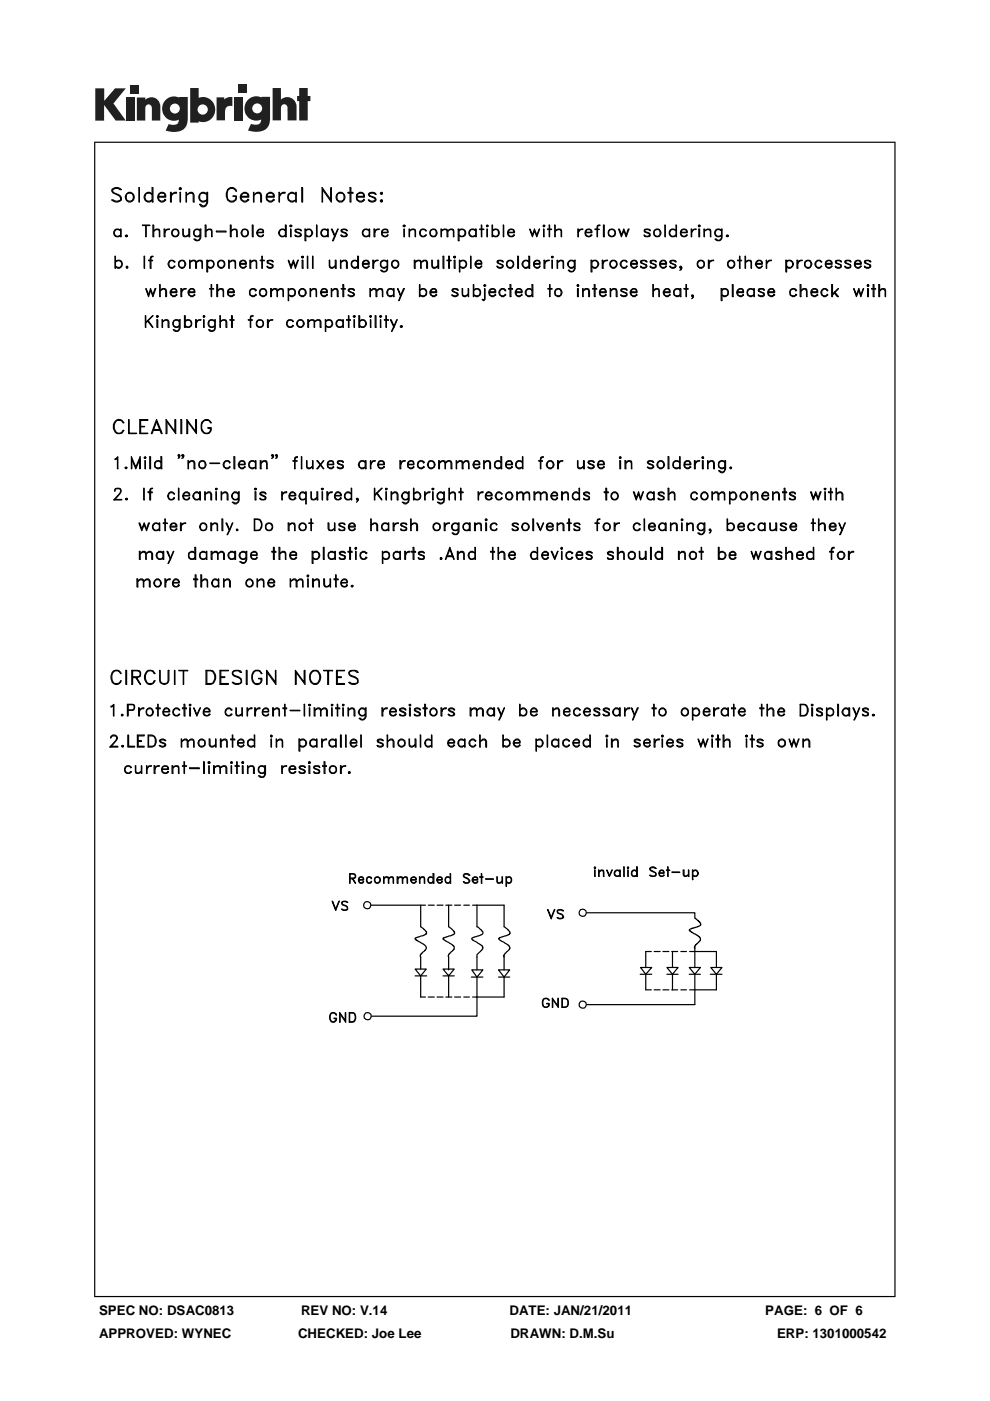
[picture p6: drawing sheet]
<svg xmlns="http://www.w3.org/2000/svg" width="210mm" height="297mm" viewBox="0 0 210 297" stroke-linecap="round" stroke-linejoin="round" font-family="sans-serif">
<defs><g id="words">
<g font-size="2.8">
<text x="21" y="278.7">SPEC NO: DSAC0813</text>
<text x="63.8" y="278.7">REV NO: V.14</text>
<text x="108.1" y="278.7">DATE: JAN/21/2011</text>
<text x="162.3" y="278.7">PAGE: 6 OF 6</text>
<text x="21" y="283.6">APPROVED: WYNEC</text>
<text x="63.2" y="283.6">CHECKED: Joe Lee</text>
<text x="108.3" y="283.6">DRAWN: D.M.Su</text>
<text x="164.8" y="283.6">ERP: 1301000542</text>
</g>
</g></defs>
<g fill="#231f20">
<path d="M20.2 18.7h1.9v2.7l2.3-2.7h2.3l-2.6 3.2 2.6 3.7h-2.2l-2.4-3.3v3.3h-1.9z"/>
<path d="M26.7 20.7h1.8v4.9h-1.8z"/>
<path d="M49.6 20.7h1.8v4.9h-1.8z"/>
<path d="M27.6 18h1.8v1.8h-1.8z"/>
<path d="M50.6 17.9h1.8v1.8h-1.8z"/>
<path d="M29 20.7h1.8v.4a1.9 1.9 0 0 1 2.2-.3 1.9 1.9 0 0 1 1 2v2.8h-1.8v-2.7a.7 .7 0 0 0-.7-.8 .7 .7 0 0 0-.7 .8v2.7h-1.8z"/>
<path d="M45.9 20.6h1.7v.5a2.02 2.02 0 0 1 1.7-.5v1.9h-.2a1.12 1.12 0 0 0-1.4 1.3v1.7h-1.8z"/>
<path d="M57.8 18.7h1.8v2.4a1.98 1.98 0 0 1 2.2-.3 1.98 1.98 0 0 1 1.1 2v2.7h-1.9v-2.6a.7 .7 0 0 0-.7-.8 .7 .7 0 0 0-.7 .8v2.6h-1.8z"/>
<path d="M63.5 18.7h1.8v1.6h.5v1.1h-.5v4.1h-1.8v-4.1h-.5v-1.1h.5z"/>
<path d="M40.3 18.7v7.3h1.8v-.3a2.63 2.63 0 0 0 3.5-2.5 2.63 2.63 0 0 0-3.5-2.5v-2zM41.9 23.2a1.1 1.1 0 0 1 2.2 0 1.1 1.1 0 0 1-2.2 0z"/>
<path d="M35.3 21a2.56 2.56 0 0 0-.6 3.3 2.56 2.56 0 0 0 3.2 1.1 1.09 1.09 0 0 1-1.5 1.1l-.6-.2-.7 1.4a5.3 5.3 0 0 0 3.8-.2 2.69 2.69 0 0 0 .9-2.4v-4.5h-1.8v.1l-.8-.2a2.44 2.44 0 0 0-1.9 .5zM36 23a1.06 1.06 0 0 1 2.1 0 1.06 1.06 0 0 1-2.1 0z"/>
<path d="M52.8 21a2.56 2.56 0 0 0-.6 3.3 2.56 2.56 0 0 0 3.2 1 1.09 1.09 0 0 1-1.5 1.1l-.7-.1-.6 1.4a5.3 5.3 0 0 0 3.7-.3 2.69 2.69 0 0 0 1-2.3v-4.6h-1.8v.2l-.9-.3a2.44 2.44 0 0 0-1.8 .6zM53.5 23a1.06 1.06 0 0 1 2.1 0 1.06 1.06 0 0 1-2.1 0z"/>
</g>
<path d="M20 30v245h169.9v-245zM20.2 30.3h169.5v244.5h-169.5z" fill="#000"/>
<g fill="none" stroke="#000" stroke-width=".25">
<path d="M29.5 39.8l.1 3zM32.3 39.8h.1v3h-.1zM38 39.9l.3-.1 .1 .3-.2 .1zM38.2 39.9h.1M38.2 39.9l.1 .2zM64 39.8h.2v3h-.2zM68.3 39.8l1.9 2.6 .1-2.6v3l-1.9-2.6-.1 2.6zM74.2 39.8h.2v3h-.2zM23.7 40.2a1.38 1.38 0 0 1 2.1 0h-.4a1.1 1.1 0 0 0-1.5 0v.3a2.19 2.19 0 0 0 1.4 .9 .72 .72 0 0 1 .1 1.3 1.35 1.35 0 0 1-1.7-.3h.4a1.1 1.1 0 0 0 1.5 0v-.4l-.3-.4a2.15 2.15 0 0 1-1.6-1.1zM24.4 54.3l.1 2.6zM24.4 48.7l.4-.1 .5 .1 .3 .2-.9-.2h-.2l-.3 .6a.74 .74 0 0 0 .9 .8l.5-.3-.3 .3-.5 .1a.85 .85 0 0 1-.7-.6 .85 .85 0 0 1 .3-.9zM24.5 55.5a.81 .81 0 0 1 1.1-.2 .81 .81 0 0 1 .2 1.1 .81 .81 0 0 1-1.1 .3l-.2-.2 .8 .2 .3-.1 .2-.5a.74 .74 0 0 0-.8-.8z"/>
<path d="M25.6 48.6l.1 1.6zM26.6 49.9l.3-.1 .1 .3-.2 .1zM26.8 49.9h.1M26.8 49.9l.1 .2zM26.9 56.5l.2 .1-.1 .3-.2-.2zM26.9 56.6h.1M26.9 56.6l.1 .1zM27 41a.85 .85 0 0 1 1.3 .6 .83 .83 0 0 1-.4 1 .83 .83 0 0 1-1-.2 1.39 1.39 0 0 1 .1-1.4zM30.2 47.7l1.6 .1zM30.6 54.3l.1 2.6zM30.9 47.8v2.4l.1-2.4M31 41a.82 .82 0 0 1 1.3 .2l-.5-.2h-.5a.87 .87 0 0 0-.5 1 .87 .87 0 0 0 1 .7l.5-.3a.98 .98 0 0 1-1.5 .1 .98 .98 0 0 1 .2-1.5z"/>
<path d="M31.5 55.2l.9 .1zM32.1 54.4l-.1 2.5h-.2v-2.1l.2-.4 .4-.1-.4 .3M32.4 47.7h.2v2.5h-.2zM32.6 49a.89 .89 0 0 1 1.2-.3l.1 1.5-.1-1.2a.54 .54 0 0 0-.9-.3zM33.6 41.6h1.4l-.1-.6a.88 .88 0 0 0-1.2 .3 .88 .88 0 0 0 .2 1.2l.7 .2 .3-.2 .1-.3 .1 .2a.96 .96 0 0 1-1.3 .2 .96 .96 0 0 1-.2-1.4 .96 .96 0 0 1 1.4-.2l.1 .8h-1.5M34.8 48.6h.2v1.6h-.2zM35.1 48.9l.5-.3 .3 .1a.74 .74 0 0 0-.9 .6zM36 55.3a.85 .85 0 0 1 1.1 .2l-.1 .1a.71 .71 0 0 0-1.2 .2 .71 .71 0 0 0 .8 .9l.4-.3a.6 .6 0 0 1-.5 .5 .6 .6 0 0 1-.7-.4 .84 .84 0 0 1 .2-1.2zM36.2 40.8h.1v2h-.1zM36.4 41.2l.6-.4h.4v.2a.88 .88 0 0 0-1.1 .6zM36.8 48.7h.8l.3 .6a.7 .7 0 0 1-.7 .8 .7 .7 0 0 1-.7-.8zM38.2 55.3a.81 .81 0 0 1 1.2 .7 .81 .81 0 0 1-1.2 .7 .92 .92 0 0 1 0-1.4z"/>
<path d="M38.2 40.8l.1 2zM38.8 48.6l.1 1.2 .1 .1 .5 .2 .6-.3a.89 .89 0 0 1-1.2 .3zM39.5 40.8v2zM39.5 41.4l.8-.6 .7 .2 .2 .4v1.4h-.2v-1.4a.61 .61 0 0 0-.9-.4zM40.1 48.6h.1v1.6h-.1zM40.2 55.2l.1 1.7zM40.3 55.6a.89 .89 0 0 1 1.2-.3l.2 .3v1.3h-.2l-.1-1.5a.75 .75 0 0 0-1.1 .2zM41.4 48.7l.3-.1 .6 .1 .1 .2-.4-.2a.73 .73 0 0 0-.9 .7 .73 .73 0 0 0 .9 .7l.4-.3-.1 .3-.6 .1a.85 .85 0 0 1-.6-.6 .85 .85 0 0 1 .3-.9zM41.7 55.6a.89 .89 0 0 1 1.2-.3v1.6v-1.3l-.5-.3zM42.4 48.6h.2v1.8a.78 .78 0 0 1-.6 .6 .78 .78 0 0 1-.8-.3l.6 .2a.59 .59 0 0 0 .6-.5zM42.6 41a.85 .85 0 0 1 1.3 .2l-.6-.2h-.7a1.03 1.03 0 0 0 .3 1.7l1-.3a.98 .98 0 0 1-1.5 .1 .98 .98 0 0 1 .2-1.5zM43.5 47.7h.2v2.5h-.2z"/>
<path d="M43.7 49a.89 .89 0 0 1 1.2-.3l.1 1.5-.1-1.2a.58 .58 0 0 0-.9-.3zM43.9 40.8h.1v2.1a.89 .89 0 0 1-.6 .9 .89 .89 0 0 1-1.1-.5h.3l.4 .4 .6-.2 .3-.6zM43.9 55.2h.1v2.4h-.1zM44.2 55.3a.81 .81 0 0 1 1.2 .7 .81 .81 0 0 1-1.2 .7l-.2-.2 .5 .2a.73 .73 0 0 0 .8-.7 .73 .73 0 0 0-.8-.7l-.5 .2zM45.9 49h2v.2h-2zM46.5 55.4a.69 .69 0 0 1 .8 0 .69 .69 0 0 1 .3 .7l-.3 .5h-.8l-.3-.5zM48.3 40.2a1.02 1.02 0 0 1 1-.5 1.02 1.02 0 0 1 .8 .8 1.01 1.01 0 0 0-1.1-.6 1.01 1.01 0 0 0-.8 1.1 1.4 1.4 0 0 0 .7 1.7 1.03 1.03 0 0 0 1.1-.6v-.5h-.5h.6a1.01 1.01 0 0 1-.7 1.2 1.01 1.01 0 0 1-1.2-.7 2.04 2.04 0 0 1 .1-1.9zM48.5 55.2l.1 1.7zM48.6 55.6a.97 .97 0 0 1 1.3-.3l.1 1.6-.1-1.3-.2-.2-.5-.1zM48.9 47.7h.1v2.5h-.1zM49 49a.89 .89 0 0 1 1.2-.3l.1 1.5-.1-1.2a.54 .54 0 0 0-.8-.3zM50.9 55.9h1.2l-.1-.5a.69 .69 0 0 0-.8 0 .69 .69 0 0 0-.3 .7l.2 .5a.6 .6 0 0 0 1-.2l.1 .1a.82 .82 0 0 1-1.4-.2 .82 .82 0 0 1 .9-1.1 .82 .82 0 0 1 .5 .8h-1.3"/>
<path d="M51.1 41.6h1.5v-.2a.73 .73 0 0 0-1.1-.4 .84 .84 0 0 0-.2 1.3 .84 .84 0 0 0 1.3-.1l.2 .2a.99 .99 0 0 1-1.4 .2 .99 .99 0 0 1-.2-1.4 .99 .99 0 0 1 1.4-.2l.2 .8h-1.7M53 55.2h.2v1.7h-.2zM53.2 55.6a.89 .89 0 0 1 1.2-.3v1.6l-.1-1.5a.75 .75 0 0 0-1.1 .2zM53.5 47.7h.2v2.5h-.2zM53.8 40.8l.1 2zM53.9 41.4l.7-.6 .7 .2 .2 .4v1.4h-.2v-1.4a.67 .67 0 0 0-1-.4zM54.6 49.3h1.2v-.3a.68 .68 0 0 0-1.1-.1 .68 .68 0 0 0 .2 1l.6 .2 .3-.3h.1a.82 .82 0 0 1-1.2 .2 .82 .82 0 0 1-.1-1.2 .82 .82 0 0 1 1.2-.1l.1 .6h-1.3M55.2 55.2l.9 .1zM55.5 54.3l.1 2.6zM56.6 41.6h1.4v-.2a.73 .73 0 0 0-1.1-.4 .84 .84 0 0 0-.2 1.3 .84 .84 0 0 0 1.3-.1l.2 .2a.98 .98 0 0 1-1.5 .1 .98 .98 0 0 1 .2-1.5 .82 .82 0 0 1 .9 0 .82 .82 0 0 1 .4 .8h-1.6M56.7 55.6l1.1 .5 .1 .3-.1 .3-.3 .2-.8-.2-.1-.2 .2 .2M56.7 56.6h1.1"/>
<path d="M56.7 55.4l.4-.1 .7 .1M56.8 55.3v.5M57.7 56.1l.1 .3-.1 .3M57.7 55.3l.2 .2a.73 .73 0 0 0-1.3 0l.1 .3 1.1 .4M59.2 40.8l.1 2zM59.3 48.9a.73 .73 0 0 1 1.2 0l-.4-.2a.73 .73 0 0 0-.8 .7 .73 .73 0 0 0 .8 .7l.4-.3a.79 .79 0 0 1-1.1 .2 .79 .79 0 0 1-.1-1.1zM59.4 41.2l.6-.4h.5v.2a.92 .92 0 0 0-1.2 .6zM60.5 47.7h.2v2.5h-.2zM61.1 41.2a.95 .95 0 0 1 1.6 0l-.6-.2a.86 .86 0 0 0-1 .8 .86 .86 0 0 0 1 .9l.6-.3a1 1 0 0 1-1.3 .2 1 1 0 0 1-.3-1.4zM61.1 55.2l.6 1.3 .5-1.3 .5 1.3 .5-1.3-.5 1.7-.5-1.4-.5 1.4zM61.5 47.8l.2-.1 .2 .3-.3 .1zM61.6 47.8h.1"/>
<path d="M61.6 48.6l.1 1.6zM61.6 47.8l.1 .2zM62.7 49.9l.4 .2 .7-.2M62.7 49l1.1 .5 .1 .3a1.01 1.01 0 0 1-1.2 .3l-.1-.3 .2 .3M62.7 48.7h1.1M62.7 40.8l.1 2zM62.8 48.7l-.1 .2 .1 .3M63.7 49.5v.6M63.7 48.7l.1 .2h.1a1.01 1.01 0 0 0-1.2-.2v.5l1.1 .4M64 54.4l.3-.1v.3l-.2 .1zM64.1 54.4h.1M64.1 55.2h.2v1.7h-.2z"/>
<path d="M64.1 54.4h.2v.2h-.2zM64.7 48.6h.2v2.4h-.2zM64.9 48.9a.8 .8 0 0 1 1.1-.1 .8 .8 0 0 1 0 1.2 .8 .8 0 0 1-1.1-.2l.4 .3a.73 .73 0 0 0 .8-.7 .73 .73 0 0 0-.8-.7zM65.2 54.3l.1 2.6zM66.3 54.3l.1 2.6zM67.1 47.7l.1 2.5zM68.4 48.7l.3-.1 .6 .1 .2 .2-.8-.2h-.3l-.2 .6a.74 .74 0 0 0 .8 .8l.5-.3-.2 .3-.6 .1a.85 .85 0 0 1-.6-.6 .85 .85 0 0 1 .3-.9zM69.5 48.6l.1 1.6zM69.8 55.2l.1 1.2a.54 .54 0 0 0 .9 .2l.3-.2-.6 .5-.6-.2zM71 49.9l-.6-1.3h-.1l.7 1.6M71.1 55.2h.2v1.7h-.2zM71.6 48.6l-.9 2.4h-.2z"/>
<path d="M71.7 41a.97 .97 0 0 1 1.3 .3 .97 .97 0 0 1-.2 1.3 .97 .97 0 0 1-1.3-.2 1.04 1.04 0 0 1 .2-1.4zM71.7 41a.99 .99 0 0 1 1.2 .2 1.1 1.1 0 0 1-.4 1.5h-.5l-.3-.2a1.08 1.08 0 0 1 0-1.5zM72.2 55.2l.1 1.7zM72.3 55.6a.89 .89 0 0 1 1.2-.3l.2 .3v1.3h-.2l-.1-1.5a.75 .75 0 0 0-1.1 .2zM72.5 49l.8 .3 .4 .5a.82 .82 0 0 1-1.4 0h.2l.1 .3M72.5 49.9l.3 .2 .7-.2M72.5 48.7h1M72.6 48.7v.5M73.4 49.5v.6M73.4 48.7l.1 .2h.2a.82 .82 0 0 0-1.4 0l.2 .3 1 .4M73.8 40.8h1v.2h-1zM74.6 55.5a.75 .75 0 0 1 1.3 0l-.5-.2a.73 .73 0 0 0-.8 .7 .73 .73 0 0 0 .8 .7l.5-.2a.74 .74 0 0 1-1 .3 .74 .74 0 0 1-.4-.9z"/>
<path d="M75.7 41.6h1.4l-.1-.6h-.8a.89 .89 0 0 0-.5 1 .89 .89 0 0 0 .8 .7l.5-.2 .1-.3 .2 .2a.98 .98 0 0 1-1.5 .1 .98 .98 0 0 1 .2-1.5 .8 .8 0 0 1 1-.1 .8 .8 0 0 1 .3 .9h-1.6M75.9 54.3h.1v2.6h-.1zM77 55.9h1.1v-.3a.71 .71 0 0 0-1.1 0 .71 .71 0 0 0 .5 1.1l.6-.1v-.2l.2 .1a.82 .82 0 0 1-1.4-.2 .82 .82 0 0 1 .9-1.1 .82 .82 0 0 1 .5 .8h-1.3M77.2 48.7l.3-.1 .6 .1 .2 .2-.8-.2h-.3l-.2 .6a.74 .74 0 0 0 .8 .8l.5-.3-.2 .3-.6 .1a.85 .85 0 0 1-.6-.6 .85 .85 0 0 1 .3-.9zM78.3 42.5l.4 .2 .9-.2M78.3 41h1.3M78.3 41.4l1.3 .6 .2 .4a.95 .95 0 0 1-1.7 0h.2l.1 .3M78.3 48.6l.1 1.6zM78.4 41v.6M79.1 55.2h.1v1.7h-.1zM79.3 48.6h.2v1.6h-.2zM79.3 55.5l.3-.2 .6-.1a1.12 1.12 0 0 0-1 .7z"/>
<path d="M79.4 42l.2 .2-.2 .5M79.4 41l.4 .2a.95 .95 0 0 0-1.7 0 2.19 2.19 0 0 0 1.5 .9M79.6 48.9l.5-.3 .3 .1a.74 .74 0 0 0-.9 .6zM80.7 41l.3-.2 .1 .2-.2 .2zM80.7 42.5h.4l-.1 .3-.3-.1zM80.8 55.5a.82 .82 0 0 1 1.3 0l-.5-.2a.73 .73 0 0 0-.8 .7 .73 .73 0 0 0 .8 .7l.5-.2a.82 .82 0 0 1-1.1 .2 .82 .82 0 0 1-.2-1.2zM80.9 41h.1M80.9 42.5h.1M80.9 41h.1zM80.9 42.5h.1v.2h-.1zM81 49.3h1.2v-.3a.68 .68 0 0 0-1.1-.1 .68 .68 0 0 0 .2 1l.6 .2 .3-.3h.1a.79 .79 0 0 1-1.1 .1 .79 .79 0 0 1-.1-1.1 .79 .79 0 0 1 1.1-.1l.1 .6h-1.3M82.1 55.2l.1 1.8a.78 .78 0 0 1-.6 .6 .78 .78 0 0 1-.8-.3h.2a.6 .6 0 0 0 .9 .2l.2-.5z"/>
<path d="M83.4 55.4a.69 .69 0 0 1 .8 0 .69 .69 0 0 1 .3 .7l-.3 .5h-.8l-.3-.5zM85.5 47.8l.3-.1 .1 .3-.2 .1zM85.7 47.8h.1M85.7 48.6l.1 1.6zM85.7 47.8l.1 .2zM86.8 48.6l.1 1.6zM86.9 49a.89 .89 0 0 1 1.1-.3l.1 1.5-.1-1.2a.54 .54 0 0 0-.8-.3zM87.9 55.2h.1v1.7h-.1zM88 55.6a.89 .89 0 0 1 1.2-.3l.1 1.6-.2-1.5a.75 .75 0 0 0-1.1 .2zM89.3 48.7l.4-.1 .5 .1 .2 .2-.1 .1a.65 .65 0 0 0-.8-.3 .65 .65 0 0 0-.4 .8 .62 .62 0 0 0 .5 .6 .62 .62 0 0 0 .7-.3h.1l-.2 .3-.5 .1a.86 .86 0 0 1-.7-.6 .86 .86 0 0 1 .3-.9zM89.3 55.6l.6-.4 .6 .1 .2 .3v1.3h-.2l-.1-1.5-.5-.1zM91.6 55.2l.1 1.2a.58 .58 0 0 0 .8 .2l.4-.2-.6 .5-.6-.2z"/>
<path d="M92.9 55.2h.1v1.7h-.1zM93.5 48.6l.1 1.6zM93.6 49a.89 .89 0 0 1 1.2-.3l.2 .3v1.2h-.2v-1.2a.54 .54 0 0 0-.8-.3zM94 54.3h.1v2.6h-.1zM94.8 55.2l.9 .1zM95 49a.89 .89 0 0 1 1.2-.3l.1 1.5-.1-1.2a.58 .58 0 0 0-.9-.3zM95.2 54.3h.1v2.6h-.1zM96.3 54.4l.2-.1 .1 .3-.3 .1zM96.3 54.4h.1M96.3 55.2h.2v1.7h-.2zM96.3 54.4h.2v.2h-.2zM97.2 48.6h.2v2.4h-.2z"/>
<path d="M97.4 55.2l.1 2.4zM97.5 48.7l.6-.1a.81 .81 0 0 1 .7 .8 .81 .81 0 0 1-.7 .8l-.6-.1-.1-.3 .4 .3a.73 .73 0 0 0 .8-.7 .73 .73 0 0 0-.8-.7l-.4 .2zM97.5 55.5a.81 .81 0 0 1 1.1-.2 .81 .81 0 0 1 .3 1.1 .81 .81 0 0 1-1.1 .3l-.3-.2 .9 .2 .2-.1 .3-.5a.74 .74 0 0 0-.9-.8zM99.8 48.7l.3-.1 .6 .1 .2 .2-.8-.2h-.3l-.2 .6a.74 .74 0 0 0 .8 .8l.5-.3-.2 .3-.6 .1a.85 .85 0 0 1-.6-.6 .85 .85 0 0 1 .3-.9zM99.8 54.3l.1 2.6zM100.9 48.6l.1 1.6zM100.9 55.9h1.2v-.3l-.3-.3a.72 .72 0 0 0-.9 .8 .72 .72 0 0 0 1 .5l.2-.2 .1 .1-.4 .4a.97 .97 0 0 1-1.1-1 .76 .76 0 0 1 .7-.7 .76 .76 0 0 1 .8 .4v.4h-1.3M101.8 48.6l.8 .1zM102.1 47.7l.1 2.5zM103.2 47.8h.3v.2l-.2 .1zM103.3 47.8h.1M103.3 48.6l.1 1.6z"/>
<path d="M103.3 47.8l.1 .2zM104.4 47.7l.1 2.5zM104.5 48.9l.2-.2 .5-.1a.84 .84 0 0 1 .7 .8 .84 .84 0 0 1-.7 .8l-.5-.1-.2-.3 .5 .3a.75 .75 0 0 0 .7-.6 .75 .75 0 0 0-.4-.8zM105.6 55.6l1 .5 .2 .3a.71 .71 0 0 1-.7 .5 .71 .71 0 0 1-.7-.4h.2l.1 .2M105.6 55.4l.3-.1 .7 .1M105.6 56.6h1M105.6 55.3v.5M106.5 55.3l.1 .2h.2a.82 .82 0 0 0-1.4 0l.2 .3 1 .4M106.5 56.1v.6M106.8 47.7v2.5zM107.8 55.4a.69 .69 0 0 1 .8 0 .69 .69 0 0 1 .3 .7l-.3 .5h-.8l-.3-.5zM107.8 49.3h1.2v-.3a.6 .6 0 0 0-1-.3l-.2 .6a.66 .66 0 0 0 .3 .7 .66 .66 0 0 0 .9-.2h.1a.79 .79 0 0 1-1.2 .2 .79 .79 0 0 1 0-1.2 .79 .79 0 0 1 1.2 .2v.3h-1.3"/>
<path d="M109.8 54.3h.2v2.6h-.2zM110.9 55.5a.73 .73 0 0 1 1.3 0l-.5-.2a.73 .73 0 0 0-.8 .7 .73 .73 0 0 0 .8 .7l.5-.2-.5 .4a.97 .97 0 0 1-1-1zM112.2 54.3h.1v2.6h-.1zM112.3 48.6l.6 1.2 .5-1.2 .5 1.2 .6-1.2-.6 1.6-.5-1.3-.5 1.3zM113.3 55.9h1.2v-.3a.71 .71 0 0 0-1.2 0 .71 .71 0 0 0 .5 1.1l.6-.1 .1-.2v.1a.74 .74 0 0 1-.9 .3 .74 .74 0 0 1-.4-.9 .7 .7 0 0 1 .6-.7 .7 .7 0 0 1 .7 .4v.4h-1.2M115.2 47.8h.4v.2l-.3 .1zM115.3 47.8h.1M115.3 48.6l.1 1.6zM115.3 47.8l.1 .2zM115.4 55.2h.2v1.7h-.2zM115.6 55.5l.3-.2 .6-.1a1.12 1.12 0 0 0-.9 .7zM116.1 48.6l.9 .1z"/>
<path d="M116.5 47.7l.1 2.5zM117 54.4h.3v.2l-.2 .1zM117.1 54.4h.1M117.1 55.2l.1 1.7zM117.1 54.4l.1 .2zM117.7 47.7l.1 2.5zM117.8 49a1.02 1.02 0 0 1 1.2-.3l.1 1.5-.1-1.2a.58 .58 0 0 0-.8-.3zM118.2 55.2l.1 1.7zM118.3 55.6a.89 .89 0 0 1 1.1-.3l.1 1.6-.1-1.5a.75 .75 0 0 0-1.1 .2zM120.5 55.5a.73 .73 0 0 1 1.3 0l-.4-.2a.73 .73 0 0 0-.9 .7 .73 .73 0 0 0 .9 .7l.4-.2-.4 .4a.97 .97 0 0 1-1-1zM121.8 55.2h.2v1.8a.78 .78 0 0 1-.6 .6 .78 .78 0 0 1-.9-.3h.3a.54 .54 0 0 0 .9 0zM122.6 48.6l.1 1.6z"/>
<path d="M123 48.7l.6-.1a1.12 1.12 0 0 0-.9 .7zM124.2 49.3h1.2v-.3a.6 .6 0 0 0-1-.3l-.2 .6a.66 .66 0 0 0 .4 .7 .66 .66 0 0 0 .8-.2h.1a.79 .79 0 0 1-1.1 .2 .79 .79 0 0 1 0-1.2 .79 .79 0 0 1 1.1 .2v.3h-1.3M125.4 55.2h.1v2.4h-.1zM125.5 55.5a.79 .79 0 0 1 1.2-.2 .79 .79 0 0 1 .1 1.2l-.4 .4h-.4l-.5-.4 .5 .2a.73 .73 0 0 0 .8-.7 .73 .73 0 0 0-.8-.7zM126.2 48.6l.9 .1zM126.8 47.8l-.2 2.4v-2l.1-.4 .5-.1-.5 .3M127.7 55.2h.2v1.7h-.2zM128 47.7h.2v2.5h-.2zM128 55.5l.2-.2 .6-.1a1.12 1.12 0 0 0-.9 .7zM129.7 55.4a.69 .69 0 0 1 .8 0 .69 .69 0 0 1 .3 .7l-.3 .5h-.8l-.3-.5zM131.2 48.6h.2l.4 1.2 .5-1.2 .5 1.2 .4-1.2h.2l-.6 1.6-.5-1.3-.5 1.3zM131.7 55.5a.73 .73 0 0 1 1.3 0l-.1 .1a.71 .71 0 0 0-1.2 0 .71 .71 0 0 0 .4 1.1l.7-.1 .1-.2 .1 .1-.4 .4a.97 .97 0 0 1-1.1-1z"/>
<path d="M133.8 55.9h1.2l-.1-.5a.69 .69 0 0 0-.8 0 .69 .69 0 0 0-.3 .7l.3 .5a.6 .6 0 0 0 .9-.2l.2 .1a.82 .82 0 0 1-1.5-.2 .82 .82 0 0 1 1-1.1 .82 .82 0 0 1 .5 .8h-1.4M135.9 55.6l1.1 .5 .2 .3a.65 .65 0 0 1-.8 .5l-.5-.2v-.2l.2 .2M135.9 55.4l.5-.1 .6 .1M135.9 56.6h1.1M136.1 55.3l-.2 .2 .2 .3M136.7 49.9l.3 .2 .8-.2M136.7 48.7h1.1M136.7 49l1.1 .5v.6a.86 .86 0 0 1-1.2-.3l.2 .3M136.8 48.7v.5M137 55.3v.2h.2a1.01 1.01 0 0 0-1.3-.2v.5l1.1 .4M137 56.1v.6M137.6 49.5l.2 .3-.2 .3"/>
<path d="M137.6 48.7l.3 .2-.1-.2a.86 .86 0 0 0-1.2 .2l.1 .3 1.1 .4M138 55.6l1.1 .5v.6a.75 .75 0 0 1-1.2-.2l.2 .2M138 56.6h1.1M138 55.4l.4-.1 .7 .1M138.1 55.3l-.1 .2 .1 .3M139 55.3l.2 .2a.73 .73 0 0 0-1.3 0l.1 .3 1.1 .4M139 56.1v.6M140 55.9h1.2l-.1-.5a.69 .69 0 0 0-.8 0 .69 .69 0 0 0-.3 .7l.3 .5a.6 .6 0 0 0 .9-.2l.2 .1a.82 .82 0 0 1-1.5-.2 .82 .82 0 0 1 1-1.1 .82 .82 0 0 1 .5 .8h-1.4M141 47.7l.1 2.5zM142.2 55.4l.4-.1 .6 .1M142.2 55.6l1 .5 .2 .3a.72 .72 0 0 1-.6 .5 .72 .72 0 0 1-.8-.4h.2l.1 .2M142.2 56.6h1"/>
<path d="M142.2 48.7l.4-.1 .5 .1 .3 .2-.8-.2h-.3l-.3 .6a.74 .74 0 0 0 .9 .8l.5-.3-.3 .3-.5 .1a.85 .85 0 0 1-.7-.6 .85 .85 0 0 1 .3-.9zM142.3 55.3v.5M143.1 55.3l.1 .2h.2a.82 .82 0 0 0-1.4 0l.2 .3 1 .4M143.1 56.1v.6M143.4 47.7l.1 2.5zM144.3 56.6h.1M144.3 56.6l.1 .1zM144.4 56.9l.2 .1M144.4 57.2l.2-.5-.2 .2-.2-.2 .1-.2 .3 .1v.4l-.4 .3M144.4 49.3h1.2v-.3a.6 .6 0 0 0-.9-.3l-.3 .6a.66 .66 0 0 0 .4 .7 .66 .66 0 0 0 .8-.2h.2a.79 .79 0 0 1-1.2 .2 .79 .79 0 0 1 0-1.2 .79 .79 0 0 1 1.2 .2v.3h-1.4M146.6 48.6l.1 1.6zM147 48.7l.6-.1a1.12 1.12 0 0 0-.9 .7z"/>
<path d="M148.1 47.8l.3-.1 .1 .3-.3 .1zM148.2 47.8h.1M148.2 48.6h.2v1.6h-.2zM148.2 47.8h.2v.2h-.2zM149.3 48.6l.1 1.6zM149.4 49a1.02 1.02 0 0 1 1.3-.3l.1 1.5-.1-1.2a.58 .58 0 0 0-.9-.3zM150.3 55.2h.1v1.7h-.1zM150.5 55.5l.3-.2 .6-.1a1.12 1.12 0 0 0-1 .7zM151.9 48.7l.4-.1 .5 .1 .2 .2-.8-.2h-.3l-.2 .6a.74 .74 0 0 0 .8 .8l.5-.3-.2 .3-.5 .1a.85 .85 0 0 1-.7-.6 .85 .85 0 0 1 .3-.9zM153 48.6l.1 1.8a.78 .78 0 0 1-.6 .6 .78 .78 0 0 1-.8-.3l.7 .3 .5-.3 .1-.3zM154.1 49.9l.2-.1 .2 .3-.3 .1zM154.2 49.9h.1"/>
<path d="M154.2 49.9l.1 .2zM154.7 55.4a.69 .69 0 0 1 .7 0 .69 .69 0 0 1 .4 .7l-.3 .5h-.8l-.3-.5zM156.4 55.2l.9 .1zM156.9 54.3v2.6zM158 54.3l.1 2.6zM158.1 55.6a.89 .89 0 0 1 1.2-.3l.1 1.6-.2-1.5a.75 .75 0 0 0-1.1 .2zM160.4 55.9h1.2v-.3l-.3-.3a.72 .72 0 0 0-.9 .8 .72 .72 0 0 0 1 .5l.2-.2 .1 .1-.4 .4a.97 .97 0 0 1-1.1-1 .76 .76 0 0 1 .7-.7 .76 .76 0 0 1 .8 .4v.4h-1.3M162.5 55.2l.1 1.7zM162.8 55.5l.4-.3h.4l-.4 .1-.6 .6zM166.7 55.2h.1v2.4h-.1zM167 55.3a.84 .84 0 0 1 1.3 .7 .84 .84 0 0 1-1.3 .7l-.2-.2 .5 .2a.73 .73 0 0 0 .8-.7 .73 .73 0 0 0-.8-.7l-.5 .2zM169 55.2h.2v1.7h-.2z"/>
<path d="M169.3 55.5l.2-.2 .6-.1a1.12 1.12 0 0 0-.9 .7zM171 55.3a.81 .81 0 0 1 1.2 .7 .81 .81 0 0 1-1.2 .7 .92 .92 0 0 1 0-1.4zM173 55.5a.73 .73 0 0 1 1.3 0l-.1 .1-.3-.3a.72 .72 0 0 0-.9 .8 .72 .72 0 0 0 1 .5l.2-.2 .1 .1-.4 .4a.97 .97 0 0 1-1-1zM175.1 55.9h1.2v-.3a.71 .71 0 0 0-1.2 0 .71 .71 0 0 0 .5 1.1l.6-.1 .1-.2 .2 .1a.82 .82 0 0 1-1.5-.2 .82 .82 0 0 1 1-1.1 .82 .82 0 0 1 .5 .8h-1.4M177.3 55.6l1.1 .5v.6a.75 .75 0 0 1-1.2-.2l.2 .2M177.3 56.6h1.1M177.3 55.4l.4-.1 .7 .1M177.4 55.3l-.1 .2 .1 .3M178.3 55.3l.1 .2a.73 .73 0 0 0-1.2 0l.1 .3 1.1 .4M178.3 56.1v.6M179.3 55.6l1.1 .5 .1 .3-.1 .3-.4 .2-.7-.2-.1-.2 .3 .2M179.3 56.6h1.1"/>
<path d="M179.3 55.4l.3-.1 .8 .1M179.5 55.3l-.2 .2 .2 .3M180.3 55.3l.2 .2a.73 .73 0 0 0-1.3 0l.1 .3 1.1 .4M180.3 56.1v.6M181.3 55.9h1.2l-.1-.5a.69 .69 0 0 0-.8 0 .69 .69 0 0 0-.3 .7l.3 .5a.6 .6 0 0 0 .9-.2l.2 .1a.82 .82 0 0 1-1.5-.2 .82 .82 0 0 1 1-1.1 .82 .82 0 0 1 .5 .8h-1.4M183.4 56.6h1.1M183.4 55.4l.5-.1 .6 .1M183.4 55.6l1.1 .5 .2 .3a.65 .65 0 0 1-.8 .5l-.5-.2-.1-.2 .3 .2M183.6 55.3l-.2 .2 .2 .3M184.4 56.1v.6M184.4 55.3l.1 .2h.2a1.01 1.01 0 0 0-1.3-.2v.5l1.1 .4M30.8 67l.1 2.4z"/>
<path d="M30.9 61.2l.6 1.3 .4-1.3 .5 1.3 .5-1.3h.1l-.6 1.7-.5-1.4-.4 1.4zM30.9 68.4l1.5-1.4-1.5 1.5M31.3 68l1.1 1.4-1-1.4M33.2 67h.3v.3h-.2zM33.3 67h.1M33.3 67.8h.2v1.6h-.2zM33.3 67l.2 .1zM33.9 60.3l.1 2.6zM34.3 61.3h.8l.2 .4v1.2h-.2v-1.5l-.5-.1-.6 .4zM34.4 67.8l.1 1.6zM34.5 68.2l.6-.4 .6 .1 .1 .3v1.2h-.1v-1.2a.48 .48 0 0 0-.8-.2zM36.2 61.9h1.2l-.3-.6a.75 .75 0 0 0-.9 .5 .75 .75 0 0 0 .5 .9h.4l.3-.3 .1 .1a.81 .81 0 0 1-1.1 .2 .81 .81 0 0 1-.1-1.2 .81 .81 0 0 1 1.1-.1l.1 .6h-1.3"/>
<path d="M37 67.9l.3-.1 .6 .1 .1 .2-.4-.2a.73 .73 0 0 0-.9 .7 .73 .73 0 0 0 .9 .7l.4-.2-.1 .2-.6 .1a.85 .85 0 0 1-.6-.6 .85 .85 0 0 1 .3-.9zM38 67.8h.2v1.8a.78 .78 0 0 1-.6 .7 .78 .78 0 0 1-.8-.4l.5 .3a.59 .59 0 0 0 .7-.6zM38.4 61.2h.1v1.7h-.1zM38.6 61.5l.5-.3 .4 .1a.95 .95 0 0 0-1 .6zM39.1 67h.2v2.4h-.2zM39.5 67.9l.5-.1a.84 .84 0 0 1 .7 .8 .84 .84 0 0 1-.7 .8l-.5-.1-.2-.2 .4 .2a.73 .73 0 0 0 .9-.7 .73 .73 0 0 0-.9-.7l-.4 .2zM40.1 61.9h1.1l-.3-.6a.75 .75 0 0 0-.9 .5 .75 .75 0 0 0 .5 .9h.4l.3-.3 .1 .1a.81 .81 0 0 1-1.1 .2 .81 .81 0 0 1-.1-1.2 .81 .81 0 0 1 1.1-.1l.1 .6h-1.2M41.5 67.8h.2v1.6h-.2zM41.8 68.1l.5-.3 .3 .1a.74 .74 0 0 0-.9 .6zM43.1 67h.2l.1 .1-.2 .2zM43.2 67h.1M43.2 67.8l.1 1.6z"/>
<path d="M43.2 67l.1 .1zM44.4 67.9l.4-.1 .5 .1 .3 .2-.9-.2a.75 .75 0 0 0-.4 .8 .75 .75 0 0 0 .8 .6l.5-.2-.3 .2-.5 .1a.86 .86 0 0 1-.7-.6 .86 .86 0 0 1 .3-.9zM44.5 61.2l.8 .1zM44.8 60.3l.1 2.6zM45.6 67.8v1.8a.73 .73 0 0 1-.5 .6 .73 .73 0 0 1-.8-.3l.6 .3 .6-.3zM46 60.3h.1v2.6h-.1zM46.5 61.3h.8l.1 1.6-.1-1.2-.4-.4-.8 .4zM46.7 67v2.4zM46.7 68.2a.89 .89 0 0 1 1.2-.3l.2 .3v1.2h-.2v-1.2a.54 .54 0 0 0-.8-.2zM48.4 61.9h1.1v-.5a.69 .69 0 0 0-.8 0 .69 .69 0 0 0-.3 .7l.2 .5a.6 .6 0 0 0 .9-.2l.2 .1-.5 .4h-.3a1.01 1.01 0 0 1-.5-1.4 .73 .73 0 0 1 .8-.3 .73 .73 0 0 1 .5 .8h-1.3M48.8 67.8l.8 .1zM49.1 67h.2v2.4h-.2z"/>
<path d="M52.7 67.8l.8 .1zM53 61.5a.82 .82 0 0 1 1.4 0l-.2 .2-.1-.3a.72 .72 0 0 0-1.1 .6 .72 .72 0 0 0 1.1 .6l.1-.2 .2 .1-.5 .4h-.4a1.01 1.01 0 0 1-.5-1.4zM53.3 67l-.2 2.4v-2l.1-.4h.5l-.5 .1M54.7 68a.71 .71 0 0 1 1 .2 .71 .71 0 0 1-.3 1 .71 .71 0 0 1-1-.5zM55.4 61.3a.86 .86 0 0 1 1 .2 .86 .86 0 0 1 .1 1l-.5 .4h-.4a1.01 1.01 0 0 1-.5-1.4zM56.7 67.8h.2v1.6h-.2zM57 68.1l.5-.3 .3 .1a.74 .74 0 0 0-.9 .6zM57.4 61.2h.2v1.7h-.2zM57.9 61.3h.9v1.6v-1.2l-.5-.4-.7 .4zM59.2 61.3h.8l.1 1.6-.2-1.5-.5-.1-.6 .4zM61.1 67.9l.4-.1 .5 .1 .2 .2-.1 .1a.6 .6 0 0 0-1-.2l-.2 .5a.66 .66 0 0 0 .4 .7 .66 .66 0 0 0 .8-.2l.1 .1-.2 .2-.5 .1a.85 .85 0 0 1-.7-.6 .85 .85 0 0 1 .3-.9zM61.1 61.2l.1 2.5z"/>
<path d="M61.2 61.5a.85 .85 0 0 1 1.2-.2 .85 .85 0 0 1 .2 1.2l-.5 .4h-.4l-.5-.4a.96 .96 0 0 0 1.2 0 .81 .81 0 0 0-.3-1.2zM63.6 61.5l.3-.2a.75 .75 0 0 1 .9 .5 .75 .75 0 0 1-.5 .9h-.4a.89 .89 0 0 1-.3-1.2zM65.3 67.8h.1v1.6h-.1zM65.4 68.2a.89 .89 0 0 1 1.2-.3l.1 1.5-.1-1.2a.54 .54 0 0 0-.8-.2zM65.8 61.2l.1 1.7zM66.2 61.3h.9v1.6l-.1-1.5-.5-.1-.6 .4zM66.7 68.2l.6-.4 .6 .1 .2 .3v1.2h-.2v-1.2a.48 .48 0 0 0-.8-.2zM68.2 61.9h1.1a.59 .59 0 0 0-.6-.6 .59 .59 0 0 0-.5 .6l.1 .7a.72 .72 0 0 0 1-.2l.1 .1-.5 .4a.83 .83 0 0 1-.9-1.1 .83 .83 0 0 1 1.3-.4l.1 .6h-1.2M69 67.8l.1 2.5zM69.1 68.1l.2-.2 .6-.1a.84 .84 0 0 1 .6 .8 .84 .84 0 0 1-.6 .8l-.6-.1-.2-.2 .5 .2a.74 .74 0 0 0 .8-.8l-.2-.5-.3-.1zM70.3 61.2l.1 1.7zM70.4 61.7l.5-.5 .6 .1 .2 .4v1.2h-.2v-1.5l-.6-.1z"/>
<path d="M71.6 67.9l.3-.1 .6 .1 .2 .2-.8-.2-.3 .1-.2 .5a.74 .74 0 0 0 .8 .8l.5-.2-.2 .2-.6 .1a.85 .85 0 0 1-.6-.6 .85 .85 0 0 1 .3-.9zM72.4 61.2l.8 .1zM72.7 60.3h.2v2.6h-.2zM72.7 67.8l.1 1.6zM73.5 67.8l.8 .1zM73.9 67l.1 2.4zM74 62.6h1M74 61.7l1 .4 .2 .3a.74 .74 0 0 1-.6 .5 .74 .74 0 0 1-.8-.4l.3 .2M74 61.4l.3-.1 .7 .1M74.1 61.3v.5M74.9 62.1v.6M74.9 61.3l.1 .2h.2a.82 .82 0 0 0-1.4 0l.2 .3 1 .5"/>
<path d="M74.9 67h.3l.2 .1-.3 .2zM75.1 67h.1M75.1 67.8l.1 1.6zM75.1 67l.1 .1zM76.1 67h.2v2.4h-.2zM76.3 68.1a.8 .8 0 0 1 1.2-.1 .8 .8 0 0 1 0 1.2 .8 .8 0 0 1-1.2-.1l.4 .2a.73 .73 0 0 0 .9-.7 .73 .73 0 0 0-.9-.7zM78.4 67h.3v.3zM78.5 61.2l.1 1.7zM78.6 67h.1M78.6 67.8l.1 1.6zM78.6 61.7l.6-.5 .6 .1 .1 .4v1.2h-.1l-.1-1.5-.5-.1zM78.6 67l.1 .1z"/>
<path d="M79.6 67h.2v2.4h-.2zM80.3 61.3h.8l.1 1.6-.1-1.2-.3-.4h-.3l-.6 .4zM80.5 67h.3l.1 .1-.2 .2zM80.7 67h.1M80.7 67.8l.1 1.6zM80.7 67l.1 .1zM81.5 67.8l.9 .1zM81.9 67l.1 2.4zM82.4 61.3a.85 .85 0 0 1 1.1 .2l-.5-.2a.75 .75 0 0 0-.8 .6 .75 .75 0 0 0 .4 .8l.9-.2-.5 .4a.89 .89 0 0 1-.9-.6 .89 .89 0 0 1 .3-1zM83.5 61.2l.1 1.7zM83.6 69.2l-.6-1.4h-.2l.8 1.6M84.2 67.8l-.6 1.6-.5 .9z"/>
<path d="M84.9 69.2l.3-.1 .1 .2-.2 .1zM85 62.6l-.7-1.4 .7 1.7M85.1 69.2h.1M85.1 69.2l.1 .1zM85.6 61.2h.2l-1.2 2.5zM89 60.3l.1 2.6zM89.1 61.5a.85 .85 0 0 1 1.2-.2 .85 .85 0 0 1 .1 1.2l-.5 .4h-.3l-.5-.4a.96 .96 0 0 0 1.1 0 .81 .81 0 0 0-.3-1.2zM91.3 61.9h1.2l-.3-.6a.75 .75 0 0 0-.9 .5 .75 .75 0 0 0 .5 .9h.4l.3-.3 .1 .1a.81 .81 0 0 1-1.1 .2 .81 .81 0 0 1-.1-1.2 .81 .81 0 0 1 1.1-.1l.1 .6h-1.3M96 61.4l.3-.1 .7 .1M96 61.7l1 .4 .2 .3a.74 .74 0 0 1-.6 .5 .74 .74 0 0 1-.8-.4l.3 .2M96 62.6h1M96.1 61.3v.5"/>
<path d="M96.9 61.3l.1 .2h.2a.82 .82 0 0 0-1.4 0l.2 .3 1 .5M96.9 62.1v.6M98 61.2l.1 1.2a.54 .54 0 0 0 .9 .2l.3-.2-.6 .5-.6-.2zM99.3 61.2l.1 1.7zM100.4 60.3l.1 2.6zM100.5 61.5a.85 .85 0 0 1 1.2-.2 .85 .85 0 0 1 .1 1.2l-.5 .4h-.3l-.5-.4a.96 .96 0 0 0 1.2 0 .81 .81 0 0 0-.4-1.2zM102.6 60.5l.3-.2 .1 .3-.2 .1zM102.8 60.5h.1M102.8 61.2l.1 2.3-.4 .2-.2-.2h.5zM102.8 60.5l.1 .1zM103.8 61.9h1.3a.6 .6 0 0 0-.5-.6 .6 .6 0 0 0-.6 .2 .82 .82 0 0 0 0 1.1 .72 .72 0 0 0 1.1-.2v.1l-.5 .4h-.3a1.01 1.01 0 0 1-.5-1.4 .73 .73 0 0 1 .9-.3 .73 .73 0 0 1 .4 .8h-1.3M106 61.5a.73 .73 0 0 1 1.3 0l-.1 .2-.4-.4a.75 .75 0 0 0-.9 .5 .75 .75 0 0 0 .5 .9h.4l.4-.3 .1 .1a.81 .81 0 0 1-1.2 .1 .81 .81 0 0 1-.1-1.1z"/>
<path d="M107.9 61.2l.8 .1zM108.2 60.3h.2v2.6h-.2zM109.5 61.9h1.1a.59 .59 0 0 0-.5-.6 .59 .59 0 0 0-.6 .6l.1 .7a.72 .72 0 0 0 1-.2l.1 .1-.5 .4a.83 .83 0 0 1-.9-1.1 .83 .83 0 0 1 1.3-.4l.1 .6h-1.2M111.6 61.5a.73 .73 0 0 1 1.2 0l-.4-.2a.75 .75 0 0 0-.9 .5 .75 .75 0 0 0 .5 .9l.8-.2a.81 .81 0 0 1-1.1 .1 .81 .81 0 0 1-.1-1.1zM112.8 60.3h.2v2.6h-.2zM116.2 61.2l.9 .1zM116.6 60.3l.1 2.6zM117.8 61.5a.67 .67 0 0 1 .9-.2 .67 .67 0 0 1 .3 .8l-.1 .4a.75 .75 0 0 1-1 .1 .75 .75 0 0 1-.1-1.1zM118 61.3a.85 .85 0 0 1 1.2 .6 .85 .85 0 0 1-.9 1 1.01 1.01 0 0 1-.5-1.4zM122.5 60.3l.2 .2v.2l-.3-.1zM122.5 60.5h.1M122.5 61.2h.2v1.7h-.2z"/>
<path d="M122.5 60.5l.2 .1zM123.6 61.2l.1 1.7zM124 61.3h.9l.1 .4v1.2h-.1l-.1-1.5-.5-.1-.6 .4zM125.7 61.2l.9 .1zM126 60.3h.2v2.6h-.2zM127.2 61.9h1.2l-.1-.5a.69 .69 0 0 0-.8 0 .69 .69 0 0 0-.3 .7l.3 .5a.6 .6 0 0 0 .9-.2l.2 .1-.5 .4h-.4a1.01 1.01 0 0 1-.5-1.4 .73 .73 0 0 1 .9-.3 .73 .73 0 0 1 .5 .8h-1.4M129.4 61.2l.1 1.7zM129.9 61.3h.8l.2 .4v1.2h-.2l-.1-1.5-.5-.1-.6 .4zM131.8 62.6h1.1M131.8 61.4l.3-.1 .8 .1M131.8 61.7l1.1 .4 .1 .4a.82 .82 0 0 1-1.4 0l.3 .2M131.9 61.3v.5"/>
<path d="M132.7 62.1l.2 .3-.2 .3M132.7 61.3l.3 .2-.1-.2a1.01 1.01 0 0 0-1.3 .2l.2 .3 1.1 .5M133.8 61.9h1.2l-.3-.6a.75 .75 0 0 0-.9 .5 .75 .75 0 0 0 .5 .9h.4l.3-.3 .1 .1a.81 .81 0 0 1-1.2 .2 .81 .81 0 0 1 0-1.2 .81 .81 0 0 1 1.1-.1l.1 .6h-1.3M138.5 60.3l.1 2.6zM138.9 61.3h.9v1.6l-.1-1.5-.5-.1-.6 .4zM140.9 61.9h1.1l-.3-.6a.75 .75 0 0 0-.9 .5 .75 .75 0 0 0 .5 .9h.4l.3-.3 .1 .1a.81 .81 0 0 1-1.1 .2 .81 .81 0 0 1-.1-1.2 .81 .81 0 0 1 1.1-.1l.1 .6h-1.2M143 61.5a.75 .75 0 0 1 1.2 0l-.4-.2a.74 .74 0 0 0-.8 .5 .74 .74 0 0 0 .5 .9l.7-.2-.4 .4h-.3a1.01 1.01 0 0 1-.5-1.4zM144.2 61.2h.2v1.7h-.2zM145.1 61.2l.8 .1zM145.5 60.3l.1 2.6zM146.8 62.6h.1M146.8 62.6l.1 .1z"/>
<path d="M146.9 62.9l.1 .1M146.9 63.2l.1-.5-.2 .2v-.4l.2 .1v.4l-.3 .3M153 61.2h.1v2.5h-.1zM153.3 61.3a.86 .86 0 0 1 1.1 .2 .86 .86 0 0 1 0 1l-.5 .4h-.3l-.5-.4a1.05 1.05 0 0 0 1.2 0 .78 .78 0 0 0 .1-.9 .78 .78 0 0 0-.8-.3l-.5 .2zM155.3 60.3h.2v2.6h-.2zM156.4 61.9h1.2l-.1-.5a.72 .72 0 0 0-1.1 .6 .72 .72 0 0 0 1.1 .6l.1-.2 .1 .1-.2 .2-.6 .2-.5-.4a.81 .81 0 0 1 .1-1.1 .81 .81 0 0 1 1.1 0l.1 .6h-1.3M158.5 61.5a.82 .82 0 0 1 1.4 0l-.5-.2a.74 .74 0 0 0-.9 .8l.2 .4a.96 .96 0 0 0 1.2 0l-.5 .4h-.3a1.01 1.01 0 0 1-.6-1.4zM159.9 61.2l.1 1.7zM160.9 61.7l1.1 .4v.6a.81 .81 0 0 1-1.2-.2l.3 .2M160.9 62.6h1.1M160.9 61.4l.4-.1 .7 .1M161.1 61.3l-.2 .2 .2 .3"/>
<path d="M161.9 61.3l.2 .2a.73 .73 0 0 0-1.3 0l.1 .3 1.1 .5M161.9 62.1v.6M162.9 61.9h1.2l-.1-.5a.69 .69 0 0 0-.7 0 .69 .69 0 0 0-.4 .7l.3 .5a.6 .6 0 0 0 .9-.2l.2 .1-.5 .4h-.3a1.01 1.01 0 0 1-.6-1.4 .73 .73 0 0 1 .9-.3 .73 .73 0 0 1 .5 .8h-1.4M167.6 61.5a.82 .82 0 0 1 1.4 0l-.2 .2-.1-.3a.72 .72 0 0 0-1.1 .6 .72 .72 0 0 0 1.1 .6l.1-.2 .2 .1-.6 .4h-.3a1.01 1.01 0 0 1-.5-1.4zM169.7 60.3h.2v2.6h-.2zM170.2 61.3h.9l.1 1.6-.1-1.2-.4-.4h-.2l-.6 .4zM172.1 61.9h1.3a.6 .6 0 0 0-.5-.6 .6 .6 0 0 0-.6 .2 .82 .82 0 0 0 0 1.1 .72 .72 0 0 0 1.1-.2v.1l-.5 .4h-.3a1.01 1.01 0 0 1-.5-1.4 .73 .73 0 0 1 .9-.3 .73 .73 0 0 1 .4 .8h-1.3M174.3 61.5a.73 .73 0 0 1 1.3 0l-.1 .2-.4-.4a.75 .75 0 0 0-.9 .5 .75 .75 0 0 0 .5 .9h.4l.4-.3 .1 .1a.81 .81 0 0 1-1.2 .1 .81 .81 0 0 1-.1-1.1zM176.4 60.3h.2v2.6h-.2zM176.6 62.4l1.2-1.2-1.2 1.3M177 61.9l.8 1h-.2l-.7-.9M181.1 61.2l.6 1.3 .5-1.3 .4 1.3 .6-1.3-.6 1.7-.4-1.4-.5 1.4z"/>
<path d="M184 60.3l.3 .2-.1 .2-.3-.1zM184 60.5h.1M184 61.2h.2v1.7h-.2zM184 60.5l.2 .1zM184.9 61.2l.8 .1zM185.2 60.3h.2v2.6h-.2zM186.4 60.3h.2v2.6h-.2zM186.9 61.3h.8l.1 1.6-.1-1.2-.4-.4-.7 .4zM24.4 97.3l.6-.5v2.6l-.1-2.3-.2 .2zM24.5 89.3a1.05 1.05 0 0 1 1.8 .3l-.4-.2a1 1 0 0 0-1-.2 1 1 0 0 0-.7 .9 1.61 1.61 0 0 0 .8 1.7h.5l.8-.6-.2 .3a1.12 1.12 0 0 1-1.3 .4 1.12 1.12 0 0 1-.7-1.1v-.7zM26.5 99.1l.3-.1 .1 .2-.2 .2zM26.7 99.1h.1"/>
<path d="M26.7 99.1l.1 .1zM27.3 89l.1 2.8 1.6 .1h-1.7zM27.9 96.8l.9 2.2 .9-2.2v2.6l-.1-2-.8 2-.8-2-.1 2zM29.6 89h1.7v.1h-1.5v2.7l1.5 .1h-1.7zM29.8 90.4h.9l-.9 .1M30.6 97l.2-.2 .1 .3-.2 .1zM30.7 97h.1M30.7 97.7l.1 1.7zM30.7 97l.1 .1zM31.8 96.8h.1v2.6h-.1zM32.4 91.2h1.7M32.5 91.1h1.5"/>
<path d="M32.9 98a.75 .75 0 0 1 1.2 0l-.4-.2a.74 .74 0 0 0-.8 .5 .74 .74 0 0 0 .5 .9l.7-.2-.4 .4h-.3a1.01 1.01 0 0 1-.5-1.4zM33.2 89l1.2 2.9h-.2l-1-2.5-.9 2.5h-.2zM34.1 96.8h.2v2.6h-.2zM35.2 89l1.9 2.5v-2.5h.2v2.9l-1.9-2.5v2.5h-.2zM37.9 96.5h.1M37.9 96.5v.1zM37.9 96.8h.2M37.9 97.1l.2-.5-.2 .2v-.4l.2 .1v.3l-.3 .4M38.4 89h.1v2.9h-.1zM38.7 96.5h.1M38.7 96.5l.1 .1zM38.8 96.8h.2"/>
<path d="M38.8 97.1l.2-.5-.3 .2-.2-.2 .2-.2 .3 .1v.3l-.5 .4M39.6 89l1.9 2.5v-2.5h.2v2.9l-1.9-2.5v2.5h-.2zM39.9 97.7l.1 1.7zM40.3 97.8h.9l.1 .4v1.2h-.1l-.1-1.5-.5-.1-.6 .4zM42.3 98a.7 .7 0 0 1 1.1 0v1l-.3 .2-.6-.1a.98 .98 0 0 1-.2-1.1zM42.5 97.8a.72 .72 0 0 1 1 .2 .85 .85 0 0 1 .1 .9 .85 .85 0 0 1-.8 .5 1.01 1.01 0 0 1-.5-1.4zM42.9 89.4a1.04 1.04 0 0 1 1-.5 1.04 1.04 0 0 1 .9 .7h-.2a.99 .99 0 0 0-1.1-.5 .99 .99 0 0 0-.7 1 1.31 1.31 0 0 0 1.3 1.7 .81 .81 0 0 0 .5-1h-.5v-.1h.7a1.06 1.06 0 0 1-1.3 1.2 1.62 1.62 0 0 1-.6-2.5zM44.5 98.2l2.1 .1zM47.5 98a.73 .73 0 0 1 1.3 0l-.1 .2-.3-.4a.78 .78 0 0 0-.9 .3 .78 .78 0 0 0 .1 .9l.8 .2 .2-.1 .1-.2 .1 .1a.81 .81 0 0 1-1.1 .1 .81 .81 0 0 1-.2-1.1zM49.6 96.8h.2v2.6h-.2zM50.7 98.4h1.2v-.2l-.3-.4a.78 .78 0 0 0-.9 .3 .78 .78 0 0 0 .1 .9l.8 .2 .3-.3 .1 .1a.81 .81 0 0 1-1.2 .2 .81 .81 0 0 1-.1-1.2 .81 .81 0 0 1 1.2-.1l.1 .6h-1.3M52.8 98a.82 .82 0 0 1 1.4 0l-.9-.2a.82 .82 0 0 0-.2 1.3l.6 .1 .5-.2-.5 .4h-.4a1.01 1.01 0 0 1-.5-1.4z"/>
<path d="M54.2 97.7l.1 1.7zM55.2 97.7h.2v1.7h-.2zM55.7 97.8h.9v1.6v-1.2l-.5-.4-.7 .4zM57.7 96.5h.1M57.7 96.5l.1 .1zM57.8 97.1l.2-.5-.3 .2-.1-.2 .1-.2 .3 .1v.3l-.4 .4M57.8 96.8h.2M58.6 96.5h.1M58.6 96.5l.1 .1zM58.7 96.8h.1M58.7 97.1l.1-.5-.1 .2-.3-.2 .2-.2 .2 .1v.3l-.1 .3-.3 .1M62.1 97.7l.9 .1z"/>
<path d="M62.7 97l-.1 .3-.1 2.1v-2.1l.1-.3 .5-.2v.2l-.5 .1M63.9 96.8l.1 2.6zM65 97.7l.1 1.2a.54 .54 0 0 0 .9 .2l.3-.2-.6 .5-.6-.2zM66.3 97.7l.1 1.7zM67.2 97.7h.2l1.3 1.7zM68.6 97.7l-1.2 1.7h-.2zM69.5 98.4h1.2l-.1-.5a.7 .7 0 0 0-1 .1 .98 .98 0 0 0 .2 1.1 .6 .6 0 0 0 .9-.2l.1 .1-.2 .2-.6 .2a1.01 1.01 0 0 1-.5-1.4 .69 .69 0 0 1 .9-.3 .69 .69 0 0 1 .4 .8h-1.3M71.6 99.1h1.1M71.6 97.9l.4-.1 .7 .1M71.6 98.2l1.1 .4 .1 .4a.73 .73 0 0 1-1.3 0l.3 .2M71.8 97.8l-.2 .2 .2 .3M72.6 98.6v.6"/>
<path d="M72.6 97.8l.2 .2a.73 .73 0 0 0-1.3 0l.4 .4 .8 .4M76.2 98a.73 .73 0 0 1 1.3 0l-.5-.2a.78 .78 0 0 0-.8 .3 .78 .78 0 0 0 .1 .9l.3 .2 .9-.2a.81 .81 0 0 1-1.2 .1 .81 .81 0 0 1-.1-1.1zM77.5 97.7h.1v1.7h-.1zM78.6 97.7l.1 1.7zM79 97.8l.6-.1a1.05 1.05 0 0 0-.9 .7zM80.3 98.4h1.1a.6 .6 0 0 0-.3-.6 .6 .6 0 0 0-.8 .2v.6l.1 .5a.72 .72 0 0 0 1-.2l.1 .1-.5 .4a.82 .82 0 0 1-.9-1.1 .82 .82 0 0 1 1.3-.4l.1 .6h-1.2M84.8 97.7h.2v1.7h-.2zM85.1 98l.5-.3 .3 .1a.89 .89 0 0 0-.9 .6zM86.5 98.4h1.2l-.1-.5a.7 .7 0 0 0-1 .1 .98 .98 0 0 0 .2 1.1 .6 .6 0 0 0 .9-.2l.1 .1-.2 .2-.6 .2a1.01 1.01 0 0 1-.5-1.4 .69 .69 0 0 1 .9-.3 .69 .69 0 0 1 .4 .8h-1.3M88.6 98a.82 .82 0 0 1 1.4 0l-.2 .2-.1-.3a.59 .59 0 0 0-.9 .1 .82 .82 0 0 0 .1 1.1 .6 .6 0 0 0 .9-.2l.2 .1-.5 .4h-.4a1.01 1.01 0 0 1-.5-1.4zM91 97.9a.7 .7 0 0 1 1 .1 .98 .98 0 0 1-.1 1.1l-.6 .1-.4-.2-.1-.6zM93 97.7h.2v1.7h-.2z"/>
<path d="M93.5 97.8h.9l.1 1.6-.1-1.2-.3-.4h-.3l-.6 .4zM94.8 97.8h.9l.1 .4v1.2h-.1l-.1-1.5-.5-.1-.6 .4zM96.8 97.7v1.7zM96.8 98.2l.6-.5 .6 .1 .2 .4v1.2h-.2l-.1-1.5-.5-.1zM98.5 97.8h.9l.1 1.6-.1-1.2-.4-.4h-.2l-.6 .4zM100.5 98.4h1.2a.6 .6 0 0 0-.4-.6 .6 .6 0 0 0-.7 .2l-.1 .6 .2 .5a.72 .72 0 0 0 1-.2l.1 .1-.6 .4a.82 .82 0 0 1-.9-1.1 .82 .82 0 0 1 1.4-.4l.1 .6h-1.3M102.6 97.7l.1 1.7zM103 97.8h.9l.1 .4v1.2h-.1l-.1-1.5-.5-.1-.6 .4zM105 98a.75 .75 0 0 1 1.2 0l-.4-.2a.74 .74 0 0 0-.8 .5 .74 .74 0 0 0 .5 .9l.7-.2-.4 .4h-.3a1.01 1.01 0 0 1-.5-1.4zM106.2 96.8h.2v2.6h-.2zM107.3 98.4h1.2l-.1-.5a.7 .7 0 0 0-1 .1 .98 .98 0 0 0 .2 1.1 .6 .6 0 0 0 .9-.2l.2 .1-.5 .4h-.3a1.01 1.01 0 0 1-.6-1.4 .73 .73 0 0 1 .9-.3 .73 .73 0 0 1 .5 .8h-1.4M109.5 98a.82 .82 0 0 1 1.3 0l-.8-.2a.82 .82 0 0 0-.3 1.3l.6 .1 .5-.2-.5 .4h-.3a1.01 1.01 0 0 1-.5-1.4z"/>
<path d="M110.8 96.8l.1 2.6zM114.3 97.7l.7 .1zM114.9 97l-.2 .3-.1 2.1v-2.1l.1-.3 .5-.2v.2l-.5 .1M116.1 98l.4-.2a.78 .78 0 0 1 .8 .3 .78 .78 0 0 1-.1 .9l-.7 .2a.89 .89 0 0 1-.4-1.2zM118.3 97.7h.1v1.7h-.1zM118.5 98l.5-.3 .4 .1a.89 .89 0 0 0-1 .6zM122.5 97.7l.1 1.2a.54 .54 0 0 0 .8 .2l.4-.2-.6 .5-.6-.2zM123.8 97.7h.1v1.7h-.1zM124.9 97.9l.3-.1 .7 .1M124.9 98.2l1 .4 .1 .3a.74 .74 0 0 1-.6 .5 .74 .74 0 0 1-.7-.4l.2 .2M124.9 99.1h1M124.9 97.8v.5"/>
<path d="M125.8 97.8l.1 .2h.1a.82 .82 0 0 0-1.3 0l.4 .4 .8 .4M125.8 98.6v.6M126.9 98.4h1.2v-.2l-.4-.4a.76 .76 0 0 0-.8 .5 .76 .76 0 0 0 .4 .9h.4l.4-.3 .1 .1a.81 .81 0 0 1-1.2 .2 .81 .81 0 0 1-.1-1.2 .81 .81 0 0 1 1.2-.1l.1 .6h-1.3M131.5 96.8l.2 .2-.1 .2-.2-.1zM131.5 97h.1M131.5 97.7h.1v1.7h-.1zM131.5 97l.1 .1zM132.6 97.7h.1v1.7h-.1zM133.1 97.8h.8l.1 1.6-.1-1.2-.4-.4-.8 .4zM137.5 97.9l.3-.1 .7 .1M137.5 98.2l1 .4 .2 .3a.74 .74 0 0 1-.7 .5 .74 .74 0 0 1-.7-.4l.3 .2M137.5 99.1h1"/>
<path d="M137.6 97.8v.5M138.4 97.8l.1 .2h.2a.82 .82 0 0 0-1.4 0l.4 .4 .8 .4M138.4 98.6v.6M139.6 98l.3-.2a.78 .78 0 0 1 .9 .3 .78 .78 0 0 1-.1 .9l-.8 .2a.89 .89 0 0 1-.3-1.2zM141.7 96.8h.2v2.6h-.2zM142.8 98a.82 .82 0 0 1 1.4 0l-.5-.2a.74 .74 0 0 0-.9 .5 .74 .74 0 0 0 .5 .9l.9-.2-.5 .4h-.4a1.01 1.01 0 0 1-.5-1.4zM144.2 96.8v2.6zM145.2 98.4h1.2l-.1-.5a.59 .59 0 0 0-1 .1 .82 .82 0 0 0 .1 1.1 .6 .6 0 0 0 1-.2l.1 .1-.5 .4h-.3a1.01 1.01 0 0 1-.5-1.4 .73 .73 0 0 1 .9-.3 .73 .73 0 0 1 .4 .8h-1.3M147.3 97.7h.2v1.7h-.2zM147.5 98l.6-.3 .3 .1a.89 .89 0 0 0-.9 .6zM149 96.8l.2 .2v.2l-.3-.1zM149 97h.1"/>
<path d="M149 97.7h.2v1.7h-.2zM149 97l.2 .1zM150.1 97.7l.1 1.7zM150.5 97.8h.9l.1 .4v1.2h-.1l-.1-1.5-.5-.1-.6 .4zM152.5 98a.75 .75 0 0 1 1.2 0l-.4-.2a.74 .74 0 0 0-.8 .5 .74 .74 0 0 0 .5 .9l.7-.2-.4 .4h-.3a1.01 1.01 0 0 1-.5-1.4zM153.7 97.7h.2v1.8a.75 .75 0 0 1-.6 .7 .75 .75 0 0 1-.8-.4l.7 .3 .4-.3zM154.8 99.1h.4l-.1 .3h-.2zM154.9 99.1h.1M154.9 99.1l.2 .1zM24.3 105.9l1.5 .1h-1.7l1.1-1.2a.89 .89 0 0 0 .3-1.1h-1l-.2 .4a.46 .46 0 0 1 .4-.6h.5a.55 .55 0 0 1 .5 .4 .55 .55 0 0 1-.1 .6l-1.3 1.5M26.7 105.7h.3v.2l-.2 .1zM26.8 105.7h.1"/>
<path d="M26.8 105.7l.1 .2zM29.5 110.9h.1l.5 1.3 .5-1.3 .5 1.3 .4-1.3h.2l-.6 1.6-.5-1.3-.5 1.3zM29.6 116.9h.1v1.7h-.1zM29.7 117.4l.6-.5 .6 .2 .1 1.5-.1-1.2a.58 .58 0 0 0-.8-.2zM30.5 103.5l.1 2.5zM31 117.4l.6-.5 .6 .2 .2 .3v1.2h-.2v-1.2a.54 .54 0 0 0-.9-.2zM31.4 104.3h.9v.2h-.9zM32 103.6l-.1 2.4h-.1v-2.1l.1-.3 .5-.1-.5 .2M32.6 111l.4-.1 .5 .1 .3 .2-.5-.2a.74 .74 0 0 0-.9 .8l.3 .5 .2 .1 .9-.2-.3 .2-.5 .1a.85 .85 0 0 1-.7-.6 .85 .85 0 0 1 .3-.9zM33.3 117.2l.4-.3h.4l.5 .3-.9-.1a.76 .76 0 0 0-.4 .9 .76 .76 0 0 0 .8 .5l.5-.2a.73 .73 0 0 1-1.3 0l-.2-.5zM33.8 110.9l.1 1.6zM34.6 116.9h.1v1.7h-.1z"/>
<path d="M34.6 110.9l.9 .1zM35 110l.1 2.5zM35.9 104.5a.59 .59 0 0 1 .6-.2 .59 .59 0 0 1 .4 .5 .65 .65 0 0 0-.8-.3 .65 .65 0 0 0-.4 .8 .6 .6 0 0 0 .6 .6 .6 .6 0 0 0 .6-.4l.1 .1a.83 .83 0 0 1-1.3 .1 .83 .83 0 0 1 .2-1.2zM36.2 111.6h1.1v-.3a.71 .71 0 0 0-1.1 0 .71 .71 0 0 0 .5 1.1l.6-.1v-.2l.2 .1a.79 .79 0 0 1-1.2 .1 .79 .79 0 0 1 0-1.2 .79 .79 0 0 1 1.2 .2v.4h-1.3M36.2 118.3l-.6-1.4h-.2l.8 1.7M36.8 116.9l-.6 1.7-.5 .8zM37.9 103.5v2.5zM38.3 110.9h.1v1.6h-.1zM38.5 111.2l.3-.2 .6-.1a1.12 1.12 0 0 0-1 .7zM38.9 105.1h1.2v-.3a.72 .72 0 0 0-1-.3l-.2 .6a.67 .67 0 0 0 .4 .7 .67 .67 0 0 0 .8-.3l.1 .1a.82 .82 0 0 1-1.1 .2 .82 .82 0 0 1-.1-1.2 .82 .82 0 0 1 1.1-.1l.1 .6h-1.3M40.1 117.2l.5-.3h.3l.4 .3a1.05 1.05 0 0 0-1.2 0 .78 .78 0 0 0 0 1 .78 .78 0 0 0 .8 .3l.4-.2a.75 .75 0 0 1-.9 .2 .75 .75 0 0 1-.4-.8zM41.1 104.7l.4-.4h.4l.4 .4-.4-.2a.73 .73 0 0 0-.8 .7 .73 .73 0 0 0 .8 .7l.4-.3a.79 .79 0 0 1-1.1 .2 .79 .79 0 0 1-.1-1.1z"/>
<path d="M41.3 116.1h.2v2.5h-.2zM42.3 104.3h.2v1.7h-.2zM42.4 117.2l.5-.3h.4l.5 .3a1.16 1.16 0 0 0-1.3 0 .78 .78 0 0 0-.1 1 .78 .78 0 0 0 .9 .3l.5-.2a.85 .85 0 0 1-1.2 .1 .85 .85 0 0 1-.2-1.2zM43.4 104.3l.1 1.7zM43.5 104.8l.6-.5h.4l.4 .5v1.2h-.2v-1.2a.48 .48 0 0 0-.7-.3zM43.8 116.9l.1 1.7zM44.7 110.9h.2v1.6h-.2zM44.8 116.9h.2v1.7h-.2zM44.9 111.3a.89 .89 0 0 1 1.2-.3l.1 1.5-.1-1.2-.4-.3zM45 117.4l.6-.5 .6 .2v1.5v-1.2a.58 .58 0 0 0-.9-.2zM45.7 103.6l.2-.1 .2 .2-.3 .2zM45.8 103.6h.1"/>
<path d="M45.8 104.3l.1 1.7zM45.8 103.6l.1 .1zM46.2 117.4l.6-.5 .6 .2 .2 .3v1.2h-.2v-1.2a.54 .54 0 0 0-.8-.2zM46.9 104.3l.1 1.7zM47 104.8l.6-.5 .6 .2 .2 .3v1.2h-.2v-1.2a.54 .54 0 0 0-.9-.3zM47.1 110h.2v2.5h-.2zM48.5 117.2l.4-.3h.5l.4 .3-.9-.1a.76 .76 0 0 0-.4 .9 .76 .76 0 0 0 .9 .5l.4-.2a.73 .73 0 0 1-1.3 0l-.1-.5zM48.7 112.3l-.6-1.4h-.2l.8 1.6M49.3 110.9l-.6 1.6-.5 .8zM49.3 104.7l.4-.4h.4l.5 .4-.5-.2a.73 .73 0 0 0-.8 .7 .73 .73 0 0 0 .8 .7l.5-.3a.79 .79 0 0 1-1.2 .2 .79 .79 0 0 1-.1-1.1zM49.8 116.9h.2v1.7h-.2zM50.2 112.2l.3 .2h-.4z"/>
<path d="M50.2 112.3h.1M50.2 112.3l.1 .1zM50.6 104.3h.1v1.8a.81 .81 0 0 1-1.2 .6l-.2-.2h.2a.69 .69 0 0 0 1 0zM50.9 117.2l.5-.3h.3l.5 .3a1.05 1.05 0 0 0-1.2 0 .78 .78 0 0 0-.1 1 .78 .78 0 0 0 .8 .3l.5-.2a.81 .81 0 0 1-1.2 .1 .81 .81 0 0 1-.1-1.2zM52.2 116.9h.1v1.8a.86 .86 0 0 1-.9 .7l-.5-.3 .6 .2 .6-.2zM53.3 117.7h1.1v-.3a.66 .66 0 0 0-1.1-.2 .78 .78 0 0 0 0 1 .78 .78 0 0 0 .8 .3l.3-.4 .1 .2a.75 .75 0 0 1-.9 .2 .75 .75 0 0 1-.4-.8l.1-.5 .5-.3a.66 .66 0 0 1 .7 .9h-1.2M53.9 110h.8a1.27 1.27 0 0 1 .8 1.9l-.4 .5-1.2 .1zM54 110.1h.7a1.32 1.32 0 0 1 .5 2.1l-.1 .1-1.1 .1zM54 103.6h.4l-.1 .3h-.2zM54.1 103.6h.1M54.1 104.3h.2v1.7h-.2zM54.1 103.6l.2 .1z"/>
<path d="M55.2 104.5h1.1M55.2 104.8l1.1 .5 .1 .3a.73 .73 0 0 1-1.3 0l.3 .3M55.2 105.7l.3 .2 .8-.2M55.4 104.5l-.2 .2 .2 .2M56.1 104.5l.3 .2-.1-.2-.3-.2-.8 .2-.1 .2 .4 .4 .8 .3M56.1 105.3l.2 .2-.2 .4M57.7 116.9h.8v.2h-.8zM58 116.1h.2v2.5h-.2zM59.2 116.1h.2v2.5h-.2zM59.4 117.4l.5-.5 .6 .2 .1 1.5-.1-1.2a.54 .54 0 0 0-.8-.2zM59.8 104.3l.1 1.7zM59.9 104.7l.6-.4h.3v.2a.74 .74 0 0 0-.9 .6z"/>
<path d="M61.1 110.9h.2v1.6h-.2zM61.3 111.3a.89 .89 0 0 1 1.2-.3l.1 1.5-.1-1.2-.4-.3zM61.4 105.1h1.2v-.3a.6 .6 0 0 0-1-.3l-.2 .6a.69 .69 0 0 0 .3 .7 .69 .69 0 0 0 .8-.1l.1-.2 .1 .1-.2 .3-.6 .1a.84 .84 0 0 1-.6-1.1 .84 .84 0 0 1 1-.5l.4 .4v.3h-1.3M61.6 117.7h1.2v-.3a.7 .7 0 0 0-1.1-.2 .83 .83 0 0 0 .4 1.3h.3l.4-.4 .1 .2a.85 .85 0 0 1-1.2 .2 .85 .85 0 0 1-.1-1.3l.5-.3a.74 .74 0 0 1 .8 .9h-1.3M63.8 104.5a.68 .68 0 0 1 1.1 .2l-.9-.2a.75 .75 0 0 0-.4 .8 .75 .75 0 0 0 .7 .6l.6-.3a.83 .83 0 0 1-1.3 .1 .83 .83 0 0 1 .2-1.2zM64.9 104.3v2.5zM65.5 110.9l.9 .1zM66 104.3l.1 1.4 .5 .2 .6-.4-.3 .4h-.9zM66 110v2.5zM66.2 116.9h.2v2.5h-.2zM66.4 117.2a.81 .81 0 0 1 1.2 0 .81 .81 0 0 1 0 1.1 .81 .81 0 0 1-1.2 0l.4 .2a.78 .78 0 0 0 .8-.3 .78 .78 0 0 0 0-1l-.4-.1zM67.2 104.3h.2v1.7h-.2z"/>
<path d="M68.2 103.6l.2-.1 .2 .2-.3 .2zM68.3 103.6h.1M68.3 104.3l.1 1.7zM68.3 103.6l.1 .1zM68.6 116.1h.1v2.5h-.1zM69.3 104.3h.2v1.7h-.2zM69.6 104.7l.5-.4h.3v.2a.74 .74 0 0 0-.9 .6zM69.6 110.9h.2v1.2a.48 .48 0 0 0 .7 .2l.4-.2-.5 .4-.6-.1-.2-.3zM69.7 117.2l.5-.3h.3l.5 .3a1.16 1.16 0 0 0-1.2 0 .78 .78 0 0 0-.1 1 .78 .78 0 0 0 .8 .3l.5-.2a.85 .85 0 0 1-1.2 .1 .85 .85 0 0 1-.1-1.2zM70.9 110.9l.1 1.6zM71 105.1h1.2v-.3a.6 .6 0 0 0-.9-.3l-.3 .6a.69 .69 0 0 0 .3 .7 .69 .69 0 0 0 .8-.1l.1-.2 .2 .1-.3 .3-.6 .1a.84 .84 0 0 1-.5-1.1 .84 .84 0 0 1 1-.5l.4 .4v.3h-1.4M71 116.9l.1 1.7z"/>
<path d="M72 112.3h1.1M72 111.1l.3-.1 .8 .1M72 111.3l1.1 .5v.4a.73 .73 0 0 1-1.2 0l.2 .2M72 117.2h1.2M72 117.4l.9 .4a.48 .48 0 0 1 .3 .7 .86 .86 0 0 1-1.2-.2l.2 .2M72 118.3l.4 .2 .8-.2M72.1 111l-.1 .2 .1 .3M72.2 117.1l-.2 .1 .2 .3M73 111.8v.6M73 111l.1 .2a.73 .73 0 0 0-1.2 0l.1 .3 1.1 .4M73 117.1l.2 .1a.73 .73 0 0 0-1.2 0l.3 .5 .9 .3M73 117.8l.2 .3-.2 .4"/>
<path d="M73.8 116.9h.9v.2h-.9zM74 111.6h1.2l-.1-.5a.69 .69 0 0 0-.8 0 .69 .69 0 0 0-.3 .7l.3 .5a.6 .6 0 0 0 .9-.2l.2 .1a.79 .79 0 0 1-1.2 .1 .79 .79 0 0 1 0-1.2 .79 .79 0 0 1 1.2 .2v.4h-1.4M74.2 116.1h.1v2.5h-.1zM74.5 103.5l.1 2.5zM75.3 116.2l.2-.1v.4zM75.4 116.2h.1M75.4 116.9l.1 1.7zM75.4 116.2l.1 .1zM75.7 105.7h.1M75.7 105.7l.1 .2zM75.8 106.3l.1-.4-.2 .1v-.4l.2 .1v.4l-.3 .4M75.8 106l.1 .1"/>
<path d="M76.5 117.2l.5-.3h.3l.5 .3-.2 .2a.6 .6 0 0 0-1-.2 .82 .82 0 0 0 .4 1.3h.3l.3-.4 .2 .2a.85 .85 0 0 1-1.2 .1 .85 .85 0 0 1-.1-1.2zM78.7 110v2.5zM78.7 111.3l.6-.4 .6 .1 .2 .3v1.2h-.2l-.1-1.4-.5-.1zM79.4 103.5l.1 2.5zM79.5 104.9l1.5-1.4-1.5 1.6M79.8 104.5l1.2 1.5-1-1.5M81.1 116.9l.1 2.5zM81.2 117.2l.5-.3h.3a1.01 1.01 0 0 1 .5 1.4 .82 .82 0 0 1-1.3 0l.8 .2a.82 .82 0 0 0 .3-1.3l-.6-.1zM81.2 111l.4-.1 .5 .1 .3 .2-.5-.2a.74 .74 0 0 0-.9 .8l.3 .5 .2 .1 .9-.2-.3 .2-.5 .1a.85 .85 0 0 1-.7-.6 .85 .85 0 0 1 .3-.9zM81.8 103.6l.2-.1 .1 .2-.2 .2zM81.9 103.6h.1M81.9 104.3l.1 1.7z"/>
<path d="M81.9 103.6l.1 .1zM82.4 110.9l.1 1.6zM83 104.3l.1 1.7zM83.1 104.8l.5-.5 .6 .2 .2 .3v1.2h-.2v-1.2a.54 .54 0 0 0-.8-.3zM83.4 110.9h.2v1.6h-.2zM83.5 117.2l.5-.3h.3l.5 .3a.96 .96 0 0 0-1.2 0 .82 .82 0 0 0 .4 1.3l.8-.2a.85 .85 0 0 1-1.2 .1 .85 .85 0 0 1-.1-1.2zM83.6 111.2l.3-.2 .6-.1a1.12 1.12 0 0 0-.9 .7zM84.8 116.9l.1 1.7zM85.1 111.3l1.1 .5v.6a.86 .86 0 0 1-1.2-.2l.2 .2M85.1 112.3h1.1M85.1 111.1l.3-.1 .8 .1M85.2 111v.5"/>
<path d="M85.3 104.7l.5-.4h.4l.4 .4-.4-.2a.73 .73 0 0 0-.9 .7 .73 .73 0 0 0 .9 .7l.4-.3a.79 .79 0 0 1-1.1 .2 .79 .79 0 0 1-.2-1.1zM85.8 116.9h.2v1.7h-.2zM86 111.8l.2 .3-.2 .3M86 111l.3 .2-.1-.2a.86 .86 0 0 0-1.2 .2l.1 .3 1.1 .4M86.1 117.2l.5-.3h.3v.2a.74 .74 0 0 0-.9 .6zM86.6 104.3h.2v1.8a.81 .81 0 0 1-1.2 .6l-.3-.2h.3a.69 .69 0 0 0 .9 0zM87.1 110l.1 2.5zM87.2 111.3a.89 .89 0 0 1 1.2-.3l.2 .3v1.2h-.2l-.1-1.4a.75 .75 0 0 0-1.1 .2zM87.3 116.9h.8v.2h-.8zM87.6 116.1h.2v2.5h-.2zM87.7 103.5l.1 2.5zM88.8 117.4l.9 .4a.48 .48 0 0 1 .2 .7h-1.1l-.1-.2 .3 .2"/>
<path d="M88.8 117.2h1.1M88.8 118.3l.4 .2 .7-.2M89 117.1l-.2 .1 .2 .3M89.8 117.1l.2 .1-.1-.1a.81 .81 0 0 0-1.2 .1l.4 .5 .8 .3M89.8 117.8v.7M90.1 104.3l.1 1.7zM90.3 104.7l.5-.4h.4v.2a.88 .88 0 0 0-1 .6zM91.6 103.6l.3-.1 .1 .2-.2 .2zM91.8 103.6h.1M91.8 104.3l.1 1.7zM91.8 103.6l.1 .1zM93.4 118.3h.2l.1 .2-.2 .1z"/>
<path d="M93.5 118.3h.1M93.5 118.3h.1v.2h-.1zM94.1 104.3v2.2l-.5 .3h-.3l-.5-.3h.2a.69 .69 0 0 0 1 0l.1-.4zM94.2 110.9h.2v1.6h-.2zM94.5 111.2l.2-.2 .6-.1a1.12 1.12 0 0 0-.9 .7zM94.6 118h1.5M94.8 117.8h1.2M95.2 103.5l.1 2.5zM95.3 104.8l.6-.5 .6 .2 .1 1.5-.1-1.2a.54 .54 0 0 0-.8-.3zM95.4 116.1l.9 2.5-.9-2.1-.9 2.1zM96.1 111l.4-.1 .5 .1 .2 .2-.4-.2a.73 .73 0 0 0-.9 .7 .73 .73 0 0 0 .9 .7l.4-.2-.2 .2-.5 .1a.82 .82 0 0 1-.7-.6 .82 .82 0 0 1 .3-.9zM97 116.9h.2v1.7h-.2z"/>
<path d="M97.2 110.9h.2v1.8a.78 .78 0 0 1-.6 .6 .78 .78 0 0 1-.9-.3l.6 .3a.59 .59 0 0 0 .7-.6zM97.2 117.4l.6-.5 .6 .2 .1 1.5-.1-1.2a.54 .54 0 0 0-.9-.2zM97.4 104.3h.8v.2h-.8zM97.7 103.5l.1 2.5zM98.5 111l.4-.1 .5 .1 .2 .2-.5-.2a.73 .73 0 0 0-.8 .7 .73 .73 0 0 0 .8 .7l.5-.2-.2 .2-.5 .1a.85 .85 0 0 1-.7-.6 .85 .85 0 0 1 .3-.9zM99.5 117.2l.4-.3h.3l.5 .3a.96 .96 0 0 0-1.1 0l-.1 .6 .1 .5 .6 .2 .5-.2a.75 .75 0 0 1-1.2 0l-.2-.5zM99.6 110.9h.1v1.6h-.1zM100.7 110.9h.1v1.6h-.1zM100.7 116.1l.1 2.5zM100.8 111.3a.89 .89 0 0 1 1.2-.3l.1 1.5-.1-1.2-.2-.2-.4-.1zM101.4 104.3l.1 1.7zM101.6 104.7l.5-.4h.3v.2a.74 .74 0 0 0-.9 .6z"/>
<path d="M102.9 110.1l.3-.1 .1 .3-.3 .1zM103 105.1h1.2v-.3a.6 .6 0 0 0-.9-.3l-.3 .6a.69 .69 0 0 0 .3 .7 .69 .69 0 0 0 .8-.1l.1-.2 .2 .1-.3 .3-.6 .1a.84 .84 0 0 1-.5-1.1 .84 .84 0 0 1 1-.5l.4 .4v.3h-1.4M103 110.1h.1M103 110.9h.2v1.6h-.2zM103 110.1h.2v.2h-.2zM104 116.9h.9v.2h-.9zM104.3 111l.4-.1 .5 .1 .1 .3a.71 .71 0 0 0-1.2 0 .71 .71 0 0 0 .5 1.1l.6-.1 .1-.2 .1 .1-.2 .2-.5 .1a.82 .82 0 0 1-.7-.6 .82 .82 0 0 1 .3-.9zM104.5 116.1v2.5zM105.4 104.5a.59 .59 0 0 1 .6-.2 .59 .59 0 0 1 .4 .5 .65 .65 0 0 0-.8-.3 .65 .65 0 0 0-.4 .8 .6 .6 0 0 0 .5 .6 .6 .6 0 0 0 .7-.4l.1 .1a.83 .83 0 0 1-1.3 .1 .83 .83 0 0 1 .2-1.2zM105.6 116.1l.1 2.5zM105.7 117.4l.6-.5 .6 .2 .2 .3v1.2h-.2v-1.2a.54 .54 0 0 0-.8-.2zM107.6 104.5a.79 .79 0 0 1 1 .1 .79 .79 0 0 1 0 1 .8 .8 0 0 1-1.3 .1 .8 .8 0 0 1 .3-1.2z"/>
<path d="M108 117.7h1.2l-.2-.5-.6-.1a.76 .76 0 0 0-.4 .9 .76 .76 0 0 0 .9 .5l.3-.4 .1 .2a.73 .73 0 0 1-1.3 0 .81 .81 0 0 1 .1-1.1 .81 .81 0 0 1 1.1 0l.1 .6h-1.3M108.8 111.1l.3-.1 .7 .1M108.8 111.3l1 .5 .2 .4a.82 .82 0 0 1-1.4 0h.2l.1 .2M108.8 112.3h1M108.9 111v.5M109.6 104.3l.1 1.7zM109.7 104.8l.6-.5 .6 .2 .2 .3v1.2h-.2v-1.2a.54 .54 0 0 0-.9-.3zM109.7 111l.1 .2h.2a.82 .82 0 0 0-1.4 0l.2 .3 1 .4M109.7 111.8v.6M111.1 104.8l.6-.5 .6 .2v1.5v-1.2a.58 .58 0 0 0-.9-.3zM112.7 117.2l.4-.3h.3l.5 .3a.96 .96 0 0 0-1.1 0l-.1 .6 .1 .5 .6 .2 .5-.2a.75 .75 0 0 1-1.2 0l-.2-.5zM113 110h.2v2.5h-.2z"/>
<path d="M113.3 104.3h.1v1.7h-.1zM113.4 104.8l.6-.5 .6 .2 .1 1.5-.1-1.2a.58 .58 0 0 0-.8-.3zM113.9 110.9h.1l.6 1.4 .7-1.4-.7 1.6zM113.9 116.1l.1 2.5zM114.7 104.8l.6-.5 .6 .2 .2 .3v1.2h-.2v-1.2a.54 .54 0 0 0-.9-.3zM115 117.7h1.2l-.1-.5-.6-.1a.76 .76 0 0 0-.4 .9 .76 .76 0 0 0 .8 .5l.3-.4 .1 .2a.73 .73 0 0 1-1.3 0 .81 .81 0 0 1 .1-1.1 .81 .81 0 0 1 1.1 0l.1 .6h-1.3M116 111.6h1.2a.6 .6 0 0 0-.4-.6 .6 .6 0 0 0-.7 .2l-.1 .6 .2 .5a.72 .72 0 0 0 1-.2l.1 .1a.79 .79 0 0 1-1.2 .1 .79 .79 0 0 1 0-1.2 .79 .79 0 0 1 1.2 .2v.4h-1.3M116.9 116.9h.2l.6 1.4 .6-1.4-.6 1.7zM117 105.1h1.2v-.3a.66 .66 0 0 0-.9-.2 .66 .66 0 0 0-.2 1 .66 .66 0 0 0 .9 .1l.2-.2 .1 .1a.79 .79 0 0 1-1.2 .2 .79 .79 0 0 1-.1-1.1l.4-.4a.74 .74 0 0 1 .9 .8h-1.3M118.2 110.9l.1 1.6zM118.3 111.3a.89 .89 0 0 1 1.1-.3l.2 .3v1.2h-.2v-1.4a.75 .75 0 0 0-1.1 .2zM118.9 116.2l.3-.1v.4z"/>
<path d="M119.1 116.2h.1M119.1 116.9l.1 1.7zM119.1 116.2l.1 .1zM119.1 104.3h.2v1.7h-.2zM119.3 104.8l.6-.5 .6 .2v1.5v-1.2a.58 .58 0 0 0-.9-.3zM120.1 117.2l.5-.3h.4l.5 .3-.2 .2a.6 .6 0 0 0-1-.2 .82 .82 0 0 0 .3 1.3h.4l.3-.4 .2 .2a.85 .85 0 0 1-1.2 .1 .85 .85 0 0 1-.2-1.2zM120.3 110.9l.8 .1zM120.6 110h.2v2.5h-.2zM121.8 111.3l1.1 .5 .1 .4a.73 .73 0 0 1-1.3 0l.3 .2M121.8 112.3h1.1M121.8 111.1l.4-.1 .7 .1M122 111l-.2 .2 .2 .3"/>
<path d="M122.3 117.7h1.2v-.3a.7 .7 0 0 0-1.1-.2v1.1a.61 .61 0 0 0 .6 .2 .61 .61 0 0 0 .5-.4l.1 .2a.75 .75 0 0 1-1.3 0 .81 .81 0 0 1 .1-1.2 .81 .81 0 0 1 1.1 .1l.1 .6h-1.3M122.8 111l.2 .2a.73 .73 0 0 0-1.3 0l.1 .3 1.1 .4M122.8 111.8v.6M122.8 103.5l.1 2.5zM123.8 104.8l1.1 .5 .1 .3a.73 .73 0 0 1-1.2 0l.2 .3M123.8 105.7l.5 .2 .6-.2M123.8 104.5h1.1M124 104.5l-.2 .2 .2 .2M124.4 117.2h1.1M124.4 117.4l1.1 .4 .1 .5a.82 .82 0 0 1-1.3 0h.1l.1 .2M124.4 118.3l.4 .2 .7-.2M124.5 117.1v.4"/>
<path d="M124.9 104.5l.1 .2-.1-.2a.75 .75 0 0 0-1.1 .2l.3 .4 .8 .3M124.9 105.3v.6M125.4 117.1l.2 .1a.82 .82 0 0 0-1.3 0l.4 .5 .8 .3M125.4 117.8v.7M126.2 110.9l.9 .1zM126.8 110.1l-.2 2.4 .1-2.4 .5-.1-.5 .3M128.2 104.3h.8v.2h-.8zM128.5 103.5h.2v2.5h-.2zM128.9 117.4l.9 .4a.48 .48 0 0 1 .2 .7 .86 .86 0 0 1-1.2-.2l.3 .2M128.9 118.3l.4 .2 .7-.2M128.9 117.2h1.1M129.1 117.1l-.2 .1 .2 .3"/>
<path d="M129.9 117.8l.1 .3-.1 .4M129.9 117.1l.2 .1a.73 .73 0 0 0-1.3 0l.4 .5 .8 .3M129.9 104.5a.71 .71 0 0 1 1.1 .3 .71 .71 0 0 1-.4 1 .71 .71 0 0 1-.9-.5zM130.3 110.9h.1v1.6h-.1zM130.5 111.2l.3-.2 .6-.1a1.12 1.12 0 0 0-1 .7zM131 116.1h.1v2.5h-.1zM131.1 117.4l.6-.5 .6 .2 .1 1.5-.1-1.2a.58 .58 0 0 0-.8-.2zM134.3 104.3h.2l.4 1.3 .5-1.3 .5 1.3 .6-1.3-.6 1.7-.5-1.3-.5 1.3zM134.6 111l.4-.1 .5 .1 .3 .2-.2 .1-.1-.2a.69 .69 0 0 0-.8 0 .69 .69 0 0 0-.3 .7l.3 .5a.6 .6 0 0 0 .9-.2l.2 .1-.3 .2-.5 .1a.85 .85 0 0 1-.7-.6 .85 .85 0 0 1 .3-.9zM135.6 116.9l.1 1.2 .4 .4 .8-.4-.4 .4h-.8zM136.6 110l.1 2.5zM136.9 116.9h.1v1.7h-.1z"/>
<path d="M137.6 111.6h1.2l-.1-.5a.69 .69 0 0 0-.7 0 .69 .69 0 0 0-.4 .7l.3 .5a.6 .6 0 0 0 .9-.2l.2 .1a.79 .79 0 0 1-1.2 .1 .79 .79 0 0 1 0-1.2 .79 .79 0 0 1 1.2 .2v.4h-1.4M138 116.1h.1v2.5h-.1zM138.7 104.3v1.7zM139.1 117.2l.4-.3h.4l.5 .3-.9-.1a.76 .76 0 0 0-.4 .9 .76 .76 0 0 0 .8 .5l.5-.2a.73 .73 0 0 1-1.3 0l-.2-.5zM139.7 104.8l1.1 .5 .1 .3a.73 .73 0 0 1-1.3 0l.2 .3M139.7 105.7l.4 .2 .7-.2M139.7 104.5h1.1M139.8 111.2a.73 .73 0 0 1 1.3 0l-.4-.2a.73 .73 0 0 0-.9 .7 .73 .73 0 0 0 .9 .7l.4-.2a.79 .79 0 0 1-1.1 .2 .79 .79 0 0 1-.2-1.2zM139.8 104.5l-.1 .2 .1 .2M140.4 116.1h.1v2.5h-.1zM140.7 104.5l.2 .2-.1-.2a.75 .75 0 0 0-1.2 .2l.3 .4 .9 .3M140.7 105.3v.6"/>
<path d="M141.1 110.9h.2v1.6h-.2zM141.7 103.5h.2v2.5h-.2zM141.9 104.8l.6-.5 .6 .2v1.5v-1.2a.54 .54 0 0 0-.9-.3zM142.2 110.9l.1 1.6zM142.3 111.3a.89 .89 0 0 1 1.2-.3l.1 .3v1.2h-.1l-.1-1.4a.75 .75 0 0 0-1.1 .2zM143.9 116.9h.2v1.7h-.2zM144.1 117.4l.6-.5 .6 .2v1.5v-1.2a.54 .54 0 0 0-.9-.2zM144.5 110.1h.3v.2l-.2 .1zM144.6 110.1h.1M144.6 110.9l.1 1.6zM144.6 110.1l.1 .2zM145.7 110.9l.1 1.6z"/>
<path d="M145.8 111.3a.89 .89 0 0 1 1.2-.3v1.5l-.1-1.4a.75 .75 0 0 0-1.1 .2zM146.6 104.7a.68 .68 0 0 1 .6-.4 .68 .68 0 0 1 .7 .4l-.1 .1a.68 .68 0 0 0-1.1-.1 .68 .68 0 0 0 .2 1l.6 .2 .3-.4 .1 .1a.79 .79 0 0 1-1.1 .2 .79 .79 0 0 1-.2-1.1zM148.1 111.2a.73 .73 0 0 1 1.2 0l-.4-.2a.73 .73 0 0 0-.9 .7 .73 .73 0 0 0 .9 .7l.4-.2a.79 .79 0 0 1-1.1 .2 .79 .79 0 0 1-.1-1.2zM148.3 116.9h.9v.2h-.9zM148.7 116.1l.1 2.5zM149 104.5h.8l.3 .6a.7 .7 0 0 1-.7 .8 .7 .7 0 0 1-.7-.8zM149.3 110.9h.2v1.8a.78 .78 0 0 1-.6 .6 .78 .78 0 0 1-.8-.3l.3 .1a.52 .52 0 0 0 .8-.1zM150.5 112.3h.1M150.5 112.3l.2 .1zM150.7 112.9l.1-.5-.3 .1v-.3h.2l.1 .5-.1 .2-.3 .1M150.7 112.5l.1 .2M151 104.3l.1 1.7z"/>
<path d="M151.1 104.8l.6-.5h.4l.4 .5v1.2h-.2v-1.2a.48 .48 0 0 0-.8-.3zM152.4 116.1h.1v2.5h-.1zM152.5 104.8l.5-.5 .6 .2 .1 1.5-.1-1.2a.54 .54 0 0 0-.8-.3zM152.5 117.2l.5-.3h.3l.5 .3a.81 .81 0 0 1-.1 1.2 .81 .81 0 0 1-1.2-.1l.5 .2a.74 .74 0 0 0 .8-.6 .74 .74 0 0 0-.5-.8zM154.2 110l.1 2.5zM154.3 111.2l.3-.2 .5-.1a.84 .84 0 0 1 .7 .8 .84 .84 0 0 1-.7 .8l-.5-.1-.3-.2 .9 .2 .2-.1 .3-.5a.74 .74 0 0 0-.9-.8zM154.7 117.7h1.2v-.3a.6 .6 0 0 0-1-.2 .83 .83 0 0 0 .3 1.3h.4l.3-.4 .2 .2a.85 .85 0 0 1-1.2 .2 .85 .85 0 0 1-.2-1.3l.5-.3a.74 .74 0 0 1 .9 .9h-1.4M154.7 104.3l.1 2.5zM154.8 104.7a.83 .83 0 0 1 1.3-.1 .83 .83 0 0 1-.2 1.3 .85 .85 0 0 1-1.1-.3l.5 .3a.75 .75 0 0 0 .8-.6 .75 .75 0 0 0-.4-.8zM156.6 111.6h1.2v-.3a.71 .71 0 0 0-1.2 0 .71 .71 0 0 0 .5 1.1l.6-.1 .1-.2 .1 .1a.79 .79 0 0 1-1.1 .1 .79 .79 0 0 1-.2-1.1 .79 .79 0 0 1 1.1-.2l.2 .7h-1.3M158.9 111l.4-.1 .5 .1 .3 .2-.2 .1-.1-.2a.69 .69 0 0 0-.8 0 .69 .69 0 0 0-.3 .7l.3 .5a.6 .6 0 0 0 .9-.2l.2 .1-.3 .2-.5 .1a.85 .85 0 0 1-.7-.6 .85 .85 0 0 1 .3-.9zM159.3 116.9l.6 1.4 .4-1.4 .5 1.4 .6-1.4-.6 1.7-.5-1.4-.4 1.4z"/>
<path d="M159.3 104.3h.2v1.7h-.2zM159.5 104.8l.6-.5 .6 .2v1.5v-1.2a.54 .54 0 0 0-.9-.3zM161.1 111l.3-.1 .5 .1 .3 .2-.5-.2a.75 .75 0 0 0-.8 .6 .75 .75 0 0 0 .4 .8l.9-.2-.3 .2-.5 .1a.86 .86 0 0 1-.6-.6 .86 .86 0 0 1 .3-.9zM161.7 105.1h1.2v-.3a.72 .72 0 0 0-1-.3l-.2 .6a.67 .67 0 0 0 .4 .7 .67 .67 0 0 0 .8-.3l.1 .1a.82 .82 0 0 1-1.1 .2 .82 .82 0 0 1-.1-1.2 .82 .82 0 0 1 1.1-.1l.1 .6h-1.3M162.2 110.9l.1 1.6zM162.3 117.2l.5-.3h.3l.4 .3a1.05 1.05 0 0 0-1.1 0 .78 .78 0 0 0-.1 1 .78 .78 0 0 0 .8 .3l.4-.2a.75 .75 0 0 1-.9 .2 .75 .75 0 0 1-.4-.8zM163.3 110.9l.1 1.2a.54 .54 0 0 0 .8 .2l.4-.2a.89 .89 0 0 1-1.2 .3zM163.5 116.9h.2v1.7h-.2zM163.9 104.3l.1 1.7zM164 104.8l.6-.5 .5 .2 .2 .3v1.2h-.2v-1.2a.54 .54 0 0 0-.8-.3zM164.6 110.9h.1v1.6h-.1zM164.6 118.3l.4 .2 .7-.2"/>
<path d="M164.6 117.2h1.1M164.6 117.4l.9 .4a.48 .48 0 0 1 .2 .7 .86 .86 0 0 1-1.1-.2l.1 .2M164.7 117.1v.4M165.6 117.8l.1 .3-.1 .4M165.6 117.1l.2 .1a.75 .75 0 0 0-1.2 0l.3 .5 .8 .3M165.7 111.1l.3-.1 .7 .1M165.7 111.3l1 .5 .1 .4a.82 .82 0 0 1-1.3 0h.2v.2M165.7 112.3h1M165.7 111v.5M166 104.3h.8v.2h-.8zM166.3 103.5h.2v2.5h-.2zM166.6 111l.1 .2h.1a.82 .82 0 0 0-1.3 0l.2 .3 1 .4"/>
<path d="M166.6 111.8v.6M166.7 116.1l.1 2.5zM166.8 117.4l.5-.5h.5l.3 .5v1.2h-.2v-1.2a.48 .48 0 0 0-.7-.2zM167.5 104.8l1.1 .5 .1 .3a.73 .73 0 0 1-1.3 0l.3 .3M167.5 105.7l.4 .2 .7-.2M167.5 104.5h1.1M167.7 111.6h1.2v-.3l-.4-.3a.72 .72 0 0 0-.8 .8 .72 .72 0 0 0 1 .5l.2-.2 .1 .1a.79 .79 0 0 1-1.2 .1 .79 .79 0 0 1 0-1.2 .79 .79 0 0 1 1.2 .2v.4h-1.3M167.7 104.5l-.2 .2 .2 .2M168.5 104.5l.2 .2-.1-.2a.75 .75 0 0 0-1.2 .2l.4 .4 .8 .3M168.5 105.3v.6M169 117.7h1.2v-.3a.66 .66 0 0 0-1.1-.2 .78 .78 0 0 0 0 1 .78 .78 0 0 0 .8 .3l.3-.4 .2 .2a.85 .85 0 0 1-1.2 .2 .85 .85 0 0 1-.2-1.3l.5-.3a.74 .74 0 0 1 .9 .9h-1.4M171.2 117.2l.5-.3h.3l.5 .3a.96 .96 0 0 0-1.2 0 .82 .82 0 0 0 .4 1.3l.8-.2a.85 .85 0 0 1-1.2 .1 .85 .85 0 0 1-.1-1.2z"/>
<path d="M171.9 104.3h.2l.4 1.3 .5-1.3 .5 1.3 .5-1.3h.1l-.6 1.7-.5-1.3-.5 1.3zM172.1 110.9l.8 .1zM172.4 110l.1 2.5zM172.5 116.1l.1 2.5zM173.6 110l.1 2.5zM173.7 111.3l.6-.4 .6 .1 .1 .3v1.2h-.1l-.1-1.4-.5-.1zM174.8 103.6l.3-.1v.4zM175 103.6h.1M175 104.3l.1 1.7zM175 103.6l.1 .1zM175.7 104.3h.9v.2h-.9zM176 111.6h1.2l-.1-.5a.69 .69 0 0 0-.8 0 .69 .69 0 0 0-.3 .7l.2 .5a.6 .6 0 0 0 1-.2l.1 .1a.79 .79 0 0 1-1.1 .1 .79 .79 0 0 1 0-1.2 .79 .79 0 0 1 1.1 .2v.4h-1.3"/>
<path d="M176 116.9h.7v.2h-.7zM176.2 103.5v2.5zM176.6 116.2l-.2 .4-.1 2v-2l.1-.4 .5-.1v.1l-.5 .1M177.3 103.5l.1 2.5zM177.4 104.8l.6-.5 .6 .2 .2 .3v1.2h-.2v-1.2a.54 .54 0 0 0-.8-.3zM178.6 112.3l-.7-1.4 .7 1.6M179.2 110.9l-.9 2.4h-.2zM180 116.9h.1v1.7h-.1zM180.2 117.2l.5-.3h.4v.2a.74 .74 0 0 0-1 .6zM29.1 122.7h.1v1.7h-.1zM29.2 123.3l.6-.6 .6 .2 .1 1.5-.1-1.1a.58 .58 0 0 0-.8-.3zM30.5 123.3l.6-.6 .6 .2 .1 .4v1.1h-.1v-1.1a.54 .54 0 0 0-.9-.3z"/>
<path d="M35 122.7h.1v1.7h-.1zM35.2 123.2l.5-.5h.4v.2a.74 .74 0 0 0-1 .6zM36.7 123.5h1.2v-.2a.6 .6 0 0 0-1-.3l-.2 .5a.69 .69 0 0 0 .3 .7 .69 .69 0 0 0 .8 0l.1-.3 .1 .2-.2 .3h-.6a.84 .84 0 0 1-.6-1 .84 .84 0 0 1 1-.6l.4 .5v.3h-1.3M41.1 122.7h.8v.2h-.8zM41.4 121.9h.2v2.5h-.2zM42.6 121.9h.2v2.5h-.2zM42.8 123.3l.6-.6 .6 .2v1.5v-1.1a.54 .54 0 0 0-.9-.3zM45.2 122.9a.68 .68 0 0 1 1.1 .3l-.8-.3a.75 .75 0 0 0-.4 .9 .75 .75 0 0 0 .7 .6l.5-.3a.83 .83 0 0 1-1.3 .1 .83 .83 0 0 1 .2-1.3zM46.3 122.7l.1 1.7zM47.4 122.7l.1 1.7zM47.5 123.3l.6-.6 .6 .2 .2 .4v1.1h-.2v-1.1a.54 .54 0 0 0-.9-.3zM52.5 123h.8l.3 .5a.7 .7 0 0 1-.7 .9 .7 .7 0 0 1-.7-.9z"/>
<path d="M54.5 122.7l.1 1.7zM54.6 123.3l.7-.6 .6 .2 .1 1.5-.1-1.1a.58 .58 0 0 0-.9-.3zM56.9 123.5h1.2v-.2a.6 .6 0 0 0-.9-.3l-.3 .5a.69 .69 0 0 0 .3 .7 .69 .69 0 0 0 .8 0l.1-.3 .2 .2-.3 .3h-.6a.84 .84 0 0 1-.6-1 .84 .84 0 0 1 1.1-.6l.4 .5v.3h-1.4M61.6 122.7v1.7zM61.6 123.3l.6-.6h.5l.3 .6v1.1h-.2v-1.1a.48 .48 0 0 0-.7-.3zM63 123.3l.6-.6 .6 .2 .1 1.5-.1-1.1a.54 .54 0 0 0-.9-.3zM65.1 122.1l.3-.2v.4zM65.3 122.1h.1M65.3 122.7l.1 1.7zM65.3 122.1l.1 .1zM66.3 122.7h.2v1.7h-.2zM66.5 123.3l.6-.6 .5 .2 .1 1.5-.1-1.1a.54 .54 0 0 0-.8-.3z"/>
<path d="M68.7 122.7h.1l.1 1.5 .5 .2 .6-.5-.3 .5h-.9l-.1-.5zM70 122.7l.1 1.7zM70.9 122.7h.8v.2h-.8zM71.2 121.9l.1 2.5zM72.4 123.5h1.2v-.2a.68 .68 0 0 0-1.1-.2 .68 .68 0 0 0 .1 1.1l.6 .2 .4-.5 .1 .2a.8 .8 0 0 1-1.3 .1 .8 .8 0 0 1 .2-1.3 .63 .63 0 0 1 .8 0 .63 .63 0 0 1 .3 .7h-1.3M74.5 124.2l.3-.1v.3h-.3zM74.7 124.2h.1M74.7 124.2l.1 .2zM23.5 158.2h1.5v.2h-1.7l1.1-1.2a.89 .89 0 0 0 .3-1.1l-.8-.1-.3 .4h-.1a.84 .84 0 0 1 .9-.5l.5 .5a3.4 3.4 0 0 1-1.4 2M23.6 149.8l.5-.5v2.5v-2.3l-.5 .4zM23.9 142.4a1.06 1.06 0 0 1 1.8 .4 1.01 1.01 0 0 0-1.2-.6 1.01 1.01 0 0 0-.8 1 1.4 1.4 0 0 0 .7 1.7l.8-.1 .5-.5a1.02 1.02 0 0 1-.8 .8 1.02 1.02 0 0 1-1.1-.4 2.17 2.17 0 0 1 .1-2.3zM25.8 158.1h.4l-.1 .3h-.2z"/>
<path d="M25.8 151.4l.3 .1v.2h-.3zM25.8 151.5h.1M25.8 151.5l.1 .2zM25.9 158.1h.1M25.9 158.1l.2 .1zM26.7 142.1h.2v3h-.2zM27.1 155.9h.2v2.3h1.2v.2h-1.4zM27.2 150.5h.9a.61 .61 0 0 0 .4-.5 .61 .61 0 0 0-.4-.6h-.9v2.4h-.2v-2.5h1.1l.3 .1 .1 .4a.67 .67 0 0 1-.4 .8h-.9M28.1 143.5l1.5-.1 .1-.8-.1-.2-.5-.2h-1v2.9h-.1v-3l1.6 .1a.82 .82 0 0 1 .2 .9 .82 .82 0 0 1-.7 .6h-1M28.8 143.7l1 1.4-.8-1.4M29.1 155.9h1.5v.1h-1.3v2.2h1.3v.2h-1.5zM29.3 157h.7v.2h-.7"/>
<path d="M29.4 150.1h.2v1.7h-.2zM29.6 150.5l.6-.4h.3v.2a.74 .74 0 0 0-.9 .6zM31.3 142.2a1.2 1.2 0 0 1 1.6 .6h-.2l-.3-.4a1.01 1.01 0 0 0-1-.1 1.01 1.01 0 0 0-.6 .9l.2 1.1a.99 .99 0 0 0 1.4 .5l.3-.5h.2a1.13 1.13 0 0 1-1.3 .8 1.13 1.13 0 0 1-.9-1.2 1.87 1.87 0 0 1 .6-1.7zM31.3 150.3a.79 .79 0 0 1 1.1 .1 .79 .79 0 0 1 0 1 .8 .8 0 0 1-1.3 .1 .8 .8 0 0 1 .2-1.2zM31.4 155.9h.9a1.36 1.36 0 0 1 .8 1.2 1.36 1.36 0 0 1-.8 1.3h-.9zM31.5 156l1.1 .1a1.62 1.62 0 0 1 0 2l-1.1 .1zM33.1 150.1h.9v.2h-.9zM33.5 149.3v2.5zM33.9 142.1l.1 2.2 .1 .4a1.12 1.12 0 0 0 1.5 0l.1-2.6h.1v2.2a.98 .98 0 0 1-.9 .8 .98 .98 0 0 1-1-.8zM34 158.1h1M34 157h1M34 157.2l1 .4 .1 .3a.74 .74 0 0 1-.6 .5 .74 .74 0 0 1-.7-.3l.2 .1"/>
<path d="M34 156.9v.4M34.6 150.9h1.2v-.3a.6 .6 0 0 0-.9-.3l-.3 .6a.66 .66 0 0 0 .4 .7 .66 .66 0 0 0 .8-.2h.2l-.3 .3-.6 .1a.84 .84 0 0 1-.5-1 .84 .84 0 0 1 1-.6l.4 .4v.3h-1.4M34.9 157.6v.6M34.9 156.9l.2 .1a.82 .82 0 0 0-1.3 0l.3 .5 .9 .3M36.8 150.5a.65 .65 0 0 1 .6-.4 .65 .65 0 0 1 .6 .5 .72 .72 0 0 0-1-.3l-.2 .6a.7 .7 0 0 0 .4 .7 .7 .7 0 0 0 .8-.2h.1a.82 .82 0 0 1-1.1 .3 .82 .82 0 0 1-.2-1.2zM37 142.1l.1 3zM37.9 142.1l1.9 .1zM38.4 156.7l.1 1.7zM38.5 157.2l.6-.5h.4l.4 .5v1.2h-.2v-1.2a.48 .48 0 0 0-.7-.2zM38.7 150.1h.8v.2h-.8zM38.9 142.2v2.9l.1-2.9M39 149.3h.2v2.5h-.2z"/>
<path d="M39.9 157.2l.6-.5 .6 .2 .1 1.5-.1-1.2a.54 .54 0 0 0-.9-.2zM40.2 149.3l.3 .1-.1 .3h-.2zM40.2 149.4h.1M40.2 150.1h.2v1.7h-.2zM40.2 149.4l.2 .1zM41.1 150.1l.7 1.4 .7-1.4-.7 1.7zM42.2 157l.4-.3h.3a1.01 1.01 0 0 1 .5 1.4l-.5 .3a.85 .85 0 0 1-.8-.4 .85 .85 0 0 1 .1-1zM43.2 150.9h1.2v-.3a.6 .6 0 0 0-1-.3l-.2 .6a.66 .66 0 0 0 .4 .7 .66 .66 0 0 0 .8-.2h.1l-.2 .3-.6 .1a.84 .84 0 0 1-.6-1 .84 .84 0 0 1 1-.6l.4 .4v.3h-1.3M43.7 142.1h1a1.51 1.51 0 0 1 .9 2.2l-.5 .6-.4 .2h-1zM43.9 142.2h.8a1.61 1.61 0 0 1 .4 2.6l-1.2 .1zM44.4 156.7h.1v1.2a.54 .54 0 0 0 .9 .2l.3-.2-.6 .5-.6-.2-.1-.3zM45.7 156.7l.1 1.7z"/>
<path d="M46.7 142.1h1.7l-1.6 .1v2.7h1.6v.2h-1.7zM46.7 156.7h.2v1.7h-.2zM46.8 143.5h.9v.2h-.9M46.9 157.2l.6-.5 .6 .2 .1 1.5-.1-1.2a.54 .54 0 0 0-.8-.2zM47.8 150.5a.74 .74 0 0 1 .7-.4 .74 .74 0 0 1 .7 .4l-.2 .1a.6 .6 0 0 0-.9-.3l-.3 .6a.66 .66 0 0 0 .4 .7 .66 .66 0 0 0 .8-.2h.2a.82 .82 0 0 1-1.2 .3 .82 .82 0 0 1-.2-1.2zM48.9 156.7h.9v.2h-.9zM49.3 155.9l.1 2.5zM49.5 142.2a1.44 1.44 0 0 1 1.7 .4l-.4-.2a1.1 1.1 0 0 0-1.4 .2v.2l.4 .4a1.67 1.67 0 0 1 1.4 1.1v.4a1.26 1.26 0 0 1-1.9 0h.2a1.18 1.18 0 0 0 1.6 0 1.35 1.35 0 0 0-1.4-1.3l-.4-.6zM50 150.1l.2 1.4a.75 .75 0 0 0 1.1-.1 .89 .89 0 0 1-1.2 .3zM50.5 157.5h1.2v-.3a.66 .66 0 0 0-1.1-.2 .98 .98 0 0 0 .1 1.1 .6 .6 0 0 0 1-.2v.2l-.1 .1-.6 .2a1.01 1.01 0 0 1-.5-1.4l.5-.3a.66 .66 0 0 1 .7 .8h-1.2M51.3 150.1l.1 1.7zM52.2 142.1h.2v3h-.2z"/>
<path d="M52.4 150.1l.1 1.7zM52.6 150.5l.5-.4h.3v.2a.74 .74 0 0 0-.9 .6zM52.6 157l.5-.3h.3l.5 .3a.96 .96 0 0 0-1.1 0 .82 .82 0 0 0 0 1.1l.6 .1 .5-.1-.5 .3h-.3a1.01 1.01 0 0 1-.5-1.4zM53.8 142.4a1.1 1.1 0 0 1 1.7 .4h-.1l-.5-.6h-.6l-.4 .4a1.73 1.73 0 0 0 0 2.2 1.16 1.16 0 0 0 1.4-.1l.1-.8-.5-.1h.6a1.08 1.08 0 0 1-1 1.3 1.08 1.08 0 0 1-1.1-1.2v-.7zM53.9 155.9l.1 2.5zM54 150.1h.2v1.7h-.2zM54.3 150.5l.5-.4h.3v.2a.74 .74 0 0 0-.9 .6zM55.7 150.9h1.2v-.3a.68 .68 0 0 0-1.1-.1 .68 .68 0 0 0 .2 1l.6 .2 .3-.3h.1a.8 .8 0 0 1-1.3 .1 .8 .8 0 0 1 .3-1.2 .63 .63 0 0 1 .7-.1 .63 .63 0 0 1 .3 .7h-1.3M56.6 142.1l1.8 2.6 .1-2.6v3l-1.9-2.5v2.5zM57.5 155.9l.2 .1-.1 .3-.2-.2zM57.5 156h.1M57.5 156.7l.1 1.7z"/>
<path d="M57.5 156l.1 .1zM57.8 150.1h.2v1.7h-.2zM58 150.6l.6-.5 .6 .2 .1 1.5-.1-1.2a.54 .54 0 0 0-.9-.3zM58.6 156.7l.1 1.7zM58.7 157.2l.6-.5 .6 .2v1.5v-1.2a.54 .54 0 0 0-.9-.2zM60 150.1h.8v.2h-.8zM60.4 149.3l.1 2.5zM61.6 150.6l2 .1zM62.7 142.1l1.8 2.6v-2.6h.2v3l-1.9-2.5v2.5h-.1zM63.4 156.7h.2v2.5h-.2zM63.6 157a.81 .81 0 0 1 1.2-.1 .81 .81 0 0 1 0 1.2 .81 .81 0 0 1-1.2 0l.8 .1a.71 .71 0 0 0 .4-.8 .71 .71 0 0 0-.8-.5zM64.5 149.3l.1 2.5z"/>
<path d="M65.4 149.4l.3-.1 .2 .2-.3 .2zM65.6 149.4h.1M65.6 150.1l.1 1.7zM65.6 149.4l.1 .1zM65.8 157l.5-.3h.3l.5 .3a.96 .96 0 0 0-1.1 0 .82 .82 0 0 0 0 1.1l.6 .1 .5-.1-.5 .3h-.3a1.01 1.01 0 0 1-.5-1.4zM66.3 142.4a.97 .97 0 0 1 1-.1 .97 .97 0 0 1 .5 .9v.7l-.4 .9a1.14 1.14 0 0 1-1.6-.9v-.7zM66.3 142.2l.2-.1a1.04 1.04 0 0 1 1.4 .9 1.77 1.77 0 0 1-.8 2.1 1.56 1.56 0 0 1-1.5-1.1 1.56 1.56 0 0 1 .7-1.8zM66.6 150.1h.2v1.7h-.2zM66.8 150.6l.6-.5 .6 .2 .1 1.5-.1-1.2a.54 .54 0 0 0-.9-.3zM67.1 156.7l.1 1.7zM68.1 150.6l.6-.5 .6 .2 .1 .3v1.2h-.1v-1.2a.54 .54 0 0 0-.9-.3zM68.2 156.7l.1 1.7z"/>
<path d="M68.4 157l.5-.3h.4v.2a.74 .74 0 0 0-1 .6zM68.7 142.1l1.8 .1zM69.5 142.2v2.9h.2v-2.9M69.8 157l.6-.3h.3l.5 .3a.96 .96 0 0 0-1.2 0 .82 .82 0 0 0 .1 1.1l.6 .1 .5-.1-.5 .3h-.3a1.01 1.01 0 0 1-.6-1.4zM70.4 149.3l.2 .1-.2 .3-.1-.2zM70.4 149.4h.1M70.4 150.1v1.7zM70.4 149.4v.1zM71.2 150.1h.8v.2h-.8zM71.2 156.7l.1 1.7zM71.4 142.1h1.7l-1.6 .1v2.7h1.6v.2h-1.7zM71.5 149.3l.1 2.5z"/>
<path d="M71.5 143.5h.9v.2h-.9M72.2 155.9h.2v2.5h-.2zM72.7 149.3l.3 .1-.2 .3-.2-.2zM72.7 149.4h.1M72.7 150.1l.1 1.7zM72.7 149.4l.1 .1zM73.3 155.9l.1 2.5zM73.8 150.1l.1 1.7zM73.9 150.6l.6-.5 .6 .2 .2 .3v1.2h-.2v-1.2a.54 .54 0 0 0-.8-.3zM74.3 142.2a1.44 1.44 0 0 1 1.6 .4l-.4-.2a1.1 1.1 0 0 0-1.4 .2v.2l.4 .4a1.67 1.67 0 0 1 1.4 1.1v.4a1.26 1.26 0 0 1-1.9 0h.3a1.18 1.18 0 0 0 1.6 0 1.35 1.35 0 0 0-1.4-1.3l-.5-.6zM74.4 157.5h1.2v-.3a.7 .7 0 0 0-1.1-.2l-.1 .6 .2 .5a.72 .72 0 0 0 1-.2l.1 .2-.5 .3a.82 .82 0 0 1-.9-1.1 .82 .82 0 0 1 1.3-.3l.1 .5h-1.3M76.2 150.5l.4-.4h.4l.5 .4-.5-.2a.73 .73 0 0 0-.8 .7 .73 .73 0 0 0 .8 .7l.5-.3a.79 .79 0 0 1-1.2 .2 .79 .79 0 0 1-.1-1.1z"/>
<path d="M76.5 155.9l.1 2.5zM77.5 150.1h.1v1.9a.78 .78 0 0 1-.6 .6 .78 .78 0 0 1-.8-.3l.3 .1a.52 .52 0 0 0 .9-.1zM80.1 157h1.1M80.1 157.2l1.1 .4 .1 .5a.73 .73 0 0 1-1.3 0l.3 .1M80.1 158.1h1.1M80.3 156.9l-.2 .1 .2 .3M81 150.1h.2v1.7h-.2zM81 156.9l.3 .1a.73 .73 0 0 0-1.3 0l.3 .5 .9 .3M81 157.6l.2 .3-.2 .3M81.3 150.5l.5-.4h.3v.2a.74 .74 0 0 0-.9 .6zM82.1 155.9l.1 2.5zM82.2 157.2l.6-.5h.4l.4 .5v1.2h-.2v-1.2a.48 .48 0 0 0-.8-.2z"/>
<path d="M82.7 150.9h1.2v-.3a.6 .6 0 0 0-.9-.3l-.3 .6a.66 .66 0 0 0 .4 .7 .66 .66 0 0 0 .8-.2h.2l-.3 .3-.6 .1a.84 .84 0 0 1-.5-1 .84 .84 0 0 1 1-.6l.4 .4v.3h-1.4M84.5 157l.5-.3h.3a1.01 1.01 0 0 1 .5 1.4l-.5 .3h-.3a1.01 1.01 0 0 1-.5-1.4zM84.8 150.6l1.1 .5 .2 .3a1.01 1.01 0 0 1-1.3 .3l-.1-.3 .3 .3M84.8 151.5l.5 .2 .6-.2M84.8 150.3h1.1M85 150.3l-.2 .2 .2 .2M85.8 151.1v.6M85.8 150.3l.1 .2h.2a.74 .74 0 0 0-.7-.4 .74 .74 0 0 0-.7 .4l.4 .4 .8 .3M86.8 156.7l.1 1.2a.54 .54 0 0 0 .8 .2l.3-.2-.5 .5-.6-.2zM86.9 149.3l.2 .1-.1 .3h-.1zM86.9 149.4h.1M86.9 150.1h.1v1.7h-.1z"/>
<path d="M86.9 149.4l.1 .1zM88 150.6a1.29 1.29 0 0 1 1.1 .8v.3a.86 .86 0 0 1-1.2-.3l.1 .3M88 151.5l.3 .2 .8-.2M88 150.3h1.1M88 150.3v.4M88 156.7h.2v1.7h-.2zM88.9 151.1l.2 .3-.2 .3M88.9 150.3l.2 .2a.75 .75 0 0 0-1.1-.2v.4l1.1 .5M89.1 155.9l.1 2.5zM89.7 150.1h.9v.2h-.9zM90.1 149.3h.1v2.5h-.1zM90.2 157l.5-.3h.3l.5 .3a.96 .96 0 0 0-1.2 0v1.1a.96 .96 0 0 0 1.2 0l-.5 .3a.85 .85 0 0 1-.8-.4 .85 .85 0 0 1 0-1z"/>
<path d="M91.5 150.3h.9l.2 .6a.7 .7 0 0 1-.7 .8 .7 .7 0 0 1-.6-.8zM91.5 155.9l.1 2.5zM93.5 150.1h.2v1.7h-.2zM93.8 150.5l.5-.4h.3v.2a.74 .74 0 0 0-.9 .6zM95.1 157.5h1.2v-.3a.6 .6 0 0 0-1.1-.2 .82 .82 0 0 0 .1 1.1 .6 .6 0 0 0 1-.2l.1 .2-.5 .3h-.3a1.01 1.01 0 0 1-.5-1.4l.5-.3a.74 .74 0 0 1 .8 .8h-1.3M95.2 150.3h1.1M95.2 150.6a1.29 1.29 0 0 1 1.2 .8 .82 .82 0 0 1-1.3 0h.1l.1 .3M95.2 151.5l.4 .2 .7-.2M95.3 150.3v.4M96.2 150.3l.1 .2h.1a.74 .74 0 0 0-.7-.4 .74 .74 0 0 0-.6 .4l1.2 .7M96.2 151.1v.6M97.3 157l.4-.3h.3l.5 .3a.96 .96 0 0 0-1.1 0v1.1a.96 .96 0 0 0 1.1 0l-.5 .3a.85 .85 0 0 1-.8-.4 .85 .85 0 0 1 .1-1z"/>
<path d="M98.5 156.7l.1 1.7zM99.6 157l.5-.3h.4l.4 .3-.1 .2-.3-.3h-.4a.71 .71 0 0 0-.4 .8 .71 .71 0 0 0 .8 .5l.3-.3 .1 .2a.81 .81 0 0 1-1.1 0 .81 .81 0 0 1-.2-1.1zM99.7 150.1h.2v1.7h-.2zM99.9 150.6l.6-.5 .6 .2 .1 1.5-.1-1.2a.58 .58 0 0 0-.9-.3zM101.2 150.6l.6-.5 .5 .2 .2 .3v1.2h-.2v-1.2a.54 .54 0 0 0-.8-.3zM101.8 155.9v2.5zM101.8 157.2l.6-.5h.5l.3 .5v1.2h-.2v-1.2a.48 .48 0 0 0-.7-.2zM103.4 150.5l.5-.4h.4l.4 .4-.4-.2a.73 .73 0 0 0-.9 .7 .73 .73 0 0 0 .9 .7l.4-.3a.79 .79 0 0 1-1.1 .2 .79 .79 0 0 1-.2-1.1zM104.7 150.1h.2v1.7h-.2zM106.3 151.5l-.6-1.4h-.1l.7 1.7M106.7 155.9v2.5zM106.7 157l.6-.3h.3a1.01 1.01 0 0 1 .5 1.4l-.5 .3h-.3l-.6-.3a.96 .96 0 0 0 1.2 0 .82 .82 0 0 0 0-1.1l-.6-.1z"/>
<path d="M106.9 150.1l-.6 1.7-.5 .8zM109 157.5h1.2l-.1-.5-.6-.1a.71 .71 0 0 0-.4 .8 .71 .71 0 0 0 .8 .5l.3-.3 .1 .2a.81 .81 0 0 1-1.1 .1 .81 .81 0 0 1-.1-1.2 .81 .81 0 0 1 1.1 0l.1 .5h-1.3M110.2 149.3l.1 2.5zM112.6 150.9h1.2v-.3a.68 .68 0 0 0-1.1-.1 .68 .68 0 0 0 .1 1l.6 .2 .4-.3h.1l-.2 .3-.6 .1a.84 .84 0 0 1-.6-1 .84 .84 0 0 1 1-.6l.4 .4v.3h-1.3M113.7 156.7l.1 2.5zM113.8 157l.5-.3a.85 .85 0 0 1 .9 .8 .85 .85 0 0 1-.9 .9l-.5-.3a.96 .96 0 0 0 1.2 0v-1.1a.96 .96 0 0 0-1.2 0zM116.1 155.9v2.5zM117.1 157l.5-.3h.3l.5 .3a.96 .96 0 0 0-1.2 0 .82 .82 0 0 0 .1 1.1l.6 .1 .5-.1-.5 .3h-.3a1.01 1.01 0 0 1-.5-1.4zM117.2 150.1l.1 1.7zM117.3 150.6l.6-.5h.4l.4 .5v1.2h-.2v-1.2a.48 .48 0 0 0-.7-.3zM118.4 156.7l.1 1.7zM119.4 157l.6-.3h.3l.5 .3-.1 .2a.7 .7 0 0 0-1.1-.2 .82 .82 0 0 0 .1 1.1 .72 .72 0 0 0 1-.2l.1 .2-.5 .3h-.3a1.01 1.01 0 0 1-.6-1.4z"/>
<path d="M119.6 150.9h1.2v-.3a.68 .68 0 0 0-1.1-.1 .68 .68 0 0 0 .2 1l.6 .2 .3-.3h.1a.8 .8 0 0 1-1.3 .1 .8 .8 0 0 1 .3-1.2 .63 .63 0 0 1 .7-.1 .63 .63 0 0 1 .3 .7h-1.3M121.6 157.5h1.2l-.1-.5-.6-.1a.71 .71 0 0 0-.4 .8 .71 .71 0 0 0 .8 .5l.3-.3 .1 .2a.81 .81 0 0 1-1.1 .1 .81 .81 0 0 1-.1-1.2 .81 .81 0 0 1 1.1 0l.1 .5h-1.3M121.7 150.5a.74 .74 0 0 1 .7-.4 .74 .74 0 0 1 .7 .4l-.2 .1a.6 .6 0 0 0-.9-.3l-.3 .6a.66 .66 0 0 0 .4 .7 .66 .66 0 0 0 .8-.2h.2a.82 .82 0 0 1-1.2 .3 .82 .82 0 0 1-.2-1.2zM123.8 157l.5-.3h.3l.5 .3a.96 .96 0 0 0-1.2 0 .82 .82 0 0 0 .1 1.1l.6 .1 .5-.1-.5 .3h-.3a1.01 1.01 0 0 1-.5-1.4zM123.9 150.9h1.2v-.3a.65 .65 0 0 0-.8-.3 .65 .65 0 0 0-.4 .8 .62 .62 0 0 0 .5 .6 .62 .62 0 0 0 .7-.3h.1a.82 .82 0 0 1-1.2 .2 .82 .82 0 0 1-.1-1.2 .82 .82 0 0 1 1.2-.1l.1 .6h-1.3M125.1 155.9l.1 2.5zM126 151.5l.4 .2 .7-.2M126 150.3h1.1M126 150.6a1.29 1.29 0 0 1 1.2 .8l-.1 .3a.86 .86 0 0 1-1.1-.3l.1 .3M126.1 150.3v.4M127 151.1l.1 .3-.1 .3M127 150.3l.2 .2a.75 .75 0 0 0-1.2-.2v.4l1.1 .5"/>
<path d="M128.1 151.5l.3 .2 .8-.2M128.1 150.3h1.1M128.1 150.6a1.29 1.29 0 0 1 1.2 .8l-.1 .3a1.01 1.01 0 0 1-1.3-.3h.2l.1 .3M128.2 150.3v.4M128.5 156l.3-.1 .1 .2-.2 .2zM128.7 156h.1M128.7 156.7l.1 1.7zM128.7 156l.1 .1zM129 151.1l.2 .3-.2 .3M129 150.3l.3 .2a.74 .74 0 0 0-.7-.4 .74 .74 0 0 0-.7 .4l1.3 .7M129.7 156.7h.2v1.7h-.2zM129.9 157.2l.5-.5 .6 .2 .1 1.5-.1-1.2a.54 .54 0 0 0-.8-.2z"/>
<path d="M130.1 150.5l.4-.4h.5l.4 .4-.4-.2a.73 .73 0 0 0-.9 .7 .73 .73 0 0 0 .9 .7l.4-.3a.79 .79 0 0 1-1.1 .2 .79 .79 0 0 1-.2-1.1zM131.4 150.1h.1v1.7h-.1zM132.5 150.1l.1 1.7zM133.2 150.1h.4v.2a.88 .88 0 0 0-1 .6zM134.6 158.1h1.1M134.6 157h1.1M134.6 157.2l1.1 .4 .1 .5a.75 .75 0 0 1-1.3 0l.2 .1M134.6 151.5l-.7-1.4 .7 1.7M134.7 156.9v.4M135.2 150.1h.2l-1.2 2.5zM135.5 157.6l.2 .3-.2 .3M135.5 156.9l.3 .1a.75 .75 0 0 0-1.3 0l.3 .5 .9 .3"/>
<path d="M136.6 157.5h1.2v-.3a.66 .66 0 0 0-1.1-.2 .98 .98 0 0 0 .2 1.1 .6 .6 0 0 0 .9-.2l.1 .2-.2 .1-.6 .2a1.01 1.01 0 0 1-.5-1.4l.5-.3a.66 .66 0 0 1 .8 .8h-1.3M138.3 150.1h.9v.2h-.9zM138.7 149.3v2.5zM138.7 156.7h.2v1.7h-.2zM139 157l.5-.3h.3v.2a.74 .74 0 0 0-.9 .6zM140.4 155.9l.3 .1-.2 .3-.1-.2zM140.4 156h.1M140.4 156.7l.1 1.7zM140.4 156l.1 .1zM141.5 157.5h1.2v-.3a.7 .7 0 0 0-1.1-.2l-.1 .6 .2 .5a.72 .72 0 0 0 1-.2l.1 .2-.5 .3a.82 .82 0 0 1-.9-1.1 .82 .82 0 0 1 1.3-.3l.1 .5h-1.3M143.7 158.1h1.1M143.7 157h1.1"/>
<path d="M143.7 157.2l1.1 .4v.5a.75 .75 0 0 1-1.2 0l.1 .1M143.7 156.9v.4M144.6 157.6l.2 .3-.2 .3M144.6 156.9l.2 .1a.75 .75 0 0 0-1.2 0l.3 .5 .9 .3M144.8 150.3h.9l.2 .6a.7 .7 0 0 1-.6 .8 .7 .7 0 0 1-.7-.8zM146.9 150.1l.1 2.5zM148.1 156.7l.5 1.4 .6-1.4 .4 1.4 .6-1.4-.6 1.7-.4-1.4-.6 1.4zM149.2 150.9h1.2v-.3a.6 .6 0 0 0-.9-.3l-.3 .6a.66 .66 0 0 0 .4 .7 .66 .66 0 0 0 .8-.2h.2l-.3 .3-.6 .1a.84 .84 0 0 1-.5-1 .84 .84 0 0 1 1-.6l.4 .4v.3h-1.4M151 155.9l.3 .1-.2 .3-.2-.2zM151 156h.1M151 156.7l.1 1.7zM151 156l.1 .1z"/>
<path d="M151.4 150.1h.1v1.7h-.1zM151.6 150.5l.5-.4h.4v.2a.74 .74 0 0 0-1 .6zM151.9 156.7h.8v.2h-.8zM152.2 155.9h.2v2.5h-.2zM153.4 155.9h.2v2.5h-.2zM153.6 157.2l.5-.5 .6 .2 .1 1.5-.1-1.2a.58 .58 0 0 0-.8-.2zM154.4 150.1l.1 1.7zM155.2 150.1h.8v.2h-.8zM155.6 149.3l.1 2.5zM156.8 150.9h1.2v-.3a.71 .71 0 0 0-1.2 0 .71 .71 0 0 0 .4 1.1h.4l.4-.3a.79 .79 0 0 1-1.1 .2 .79 .79 0 0 1-.1-1.1l.4-.4a.74 .74 0 0 1 .8 .8h-1.2M158.1 156l.3-.1 .1 .2-.2 .2zM158.3 156h.1"/>
<path d="M158.3 156.7l.1 1.7zM158.3 156l.1 .1zM159.1 156.7h.9v.2h-.9zM159.5 155.9l.1 2.5zM160.7 158.1h1.1M160.7 157h1.1M160.7 157.2l1.1 .4v.5a.75 .75 0 0 1-1.2 0l.1 .1M160.7 156.9v.4M161.2 150.1h.8v.2h-.8zM161.5 149.3l.1 2.5zM161.6 157.6l.2 .3-.2 .3M161.6 156.9l.2 .1a.75 .75 0 0 0-1.2 0l.3 .5 .9 .3"/>
<path d="M162.7 149.3l.1 2.5zM162.8 150.6l.6-.5h.4l.3 .5v1.2h-.1v-1.2a.48 .48 0 0 0-.8-.3zM165.1 150.9h1.1v-.3a.6 .6 0 0 0-.9-.3l-.2 .6a.66 .66 0 0 0 .3 .7 .66 .66 0 0 0 .8-.2h.2l-.2 .3-.6 .1a.84 .84 0 0 1-.6-1 .84 .84 0 0 1 1-.6l.4 .4v.3h-1.3M165.1 157l.6-.3h.3a1.01 1.01 0 0 1 .5 1.4l-.5 .3h-.3a1.01 1.01 0 0 1-.6-1.4zM167.3 156.7l.6 1.4 .5-1.4 .5 1.4 .6-1.4-.6 1.7-.5-1.4-.5 1.4zM169.7 149.3h.9a1.3 1.3 0 0 1 .8 1.3 1.3 1.3 0 0 1-.8 1.2h-.9zM169.8 149.4h.8a1.26 1.26 0 0 1 .4 2l-.4 .3h-.8zM170.3 156.7l.1 1.7zM170.4 157.2l.6-.5h.4l.4 .5v1.2h-.2v-1.2a.54 .54 0 0 0-.9-.2zM172.1 149.4h.3l-.1 .3h-.1zM172.2 149.4h.1M172.2 150.1h.1v1.7h-.1z"/>
<path d="M172.2 149.4l.1 .1zM173.3 150.6a1.29 1.29 0 0 1 1.2 .8 .73 .73 0 0 1-1.3 0l.2 .3M173.3 151.5l.3 .2 .8-.2M173.3 150.3h1.1M173.4 150.3l-.1 .2 .1 .2M174.2 151.1l.2 .3-.2 .3M174.2 150.3l.3 .2-.1-.2-.4-.2-.7 .2-.1 .2 .3 .4 .9 .3M175.3 150.1l.1 2.5zM175.4 150.5a.82 .82 0 0 1 1.4 .2 .82 .82 0 0 1-.9 1.1l-.5-.4 .5 .3a.73 .73 0 0 0 .9-.7 .73 .73 0 0 0-.9-.7zM177.7 149.3h.1v2.5h-.1zM178.8 150.5l.4-.4h.4l.4 .4-.4-.2a.73 .73 0 0 0-.8 .7 .73 .73 0 0 0 .8 .7l.4-.3a.79 .79 0 0 1-1.1 .2 .79 .79 0 0 1-.1-1.1zM180 150.1h.2v1.7h-.2z"/>
<path d="M181.7 151.5l-.6-1.4h-.2l.8 1.7M182.2 150.1l-.5 1.7-.6 .8zM183 151.5l.4 .2 .7-.2M183 150.3h1.1M183 150.6a1.29 1.29 0 0 1 1.2 .8 .73 .73 0 0 1-1.3 0l.3 .3M183.2 150.3l-.2 .2 .2 .2M184 151.1v.6M184 150.3l.2 .2-.1-.2a.75 .75 0 0 0-1.2 .2l.4 .4 .8 .3M185 151.5l.3-.1 .2 .3-.3 .1zM185.2 151.5h.1M185.2 151.5l.1 .2zM26.7 162.5l.4-.1 .5 .1 .3 .2-.2 .1a.6 .6 0 0 0-.9-.3l-.3 .5a.66 .66 0 0 0 .4 .8 .66 .66 0 0 0 .8-.2h.2l-.3 .3-.5 .1a.85 .85 0 0 1-.7-.6 .85 .85 0 0 1 .3-.9z"/>
<path d="M28.7 162.4l.2 1.3a.75 .75 0 0 0 1.1-.1 .89 .89 0 0 1-1.2 .3zM30 162.4l.1 1.6zM31.1 162.4l.1 1.6zM31.5 162.5l.6-.1a1.12 1.12 0 0 0-.9 .6zM32.7 162.4h.2v1.6h-.2zM32.9 162.7l.6-.3 .3 .1a.74 .74 0 0 0-.9 .5zM34.4 163h1.2v-.2a.68 .68 0 0 0-1.1-.2 .68 .68 0 0 0 .1 1.1l.6 .2 .4-.3h.1a.79 .79 0 0 1-1.1 .2 .79 .79 0 0 1 0-1.2 .79 .79 0 0 1 1.1 .2v.3h-1.3M36.5 162.4h.2v1.6h-.2zM36.7 162.8a.89 .89 0 0 1 1.2-.3v1.5v-1.2a.54 .54 0 0 0-.9-.3zM38.7 162.4l.8 .1zM39 161.5l.1 2.5zM40.2 162.8h2.1v.2h-2.1z"/>
<path d="M43.2 161.5h.2v2.5h-.2zM44.1 161.6l.3-.1 .1 .3-.2 .1zM44.3 161.6h.1M44.3 162.4l.1 1.6zM44.3 161.6l.1 .2zM45.3 162.4h.2v1.6h-.2zM45.5 162.8a.89 .89 0 0 1 1.2-.3v1.5v-1.2a.54 .54 0 0 0-.9-.3zM46.7 162.8l.6-.4 .6 .1 .2 .3v1.2h-.2v-1.2a.48 .48 0 0 0-.7-.3zM49 161.5l.3 .1v.2h-.4zM49 161.6h.1M49 162.4l.1 1.6zM49 161.6l.1 .2z"/>
<path d="M49.9 162.4l.8 .1zM50.2 161.5l.1 2.5zM51.4 161.5l.3 .1-.1 .3-.3-.1zM51.4 161.6h.1M51.4 162.4h.2v1.6h-.2zM51.4 161.6h.2v.2h-.2zM52.5 162.4l.1 1.6zM52.6 162.8a.89 .89 0 0 1 1.2-.3l.1 .3v1.2h-.1v-1.2a.54 .54 0 0 0-.9-.3zM55.1 162.5l.3-.1 .6 .1 .1 .2-.4-.2a.73 .73 0 0 0-.8 .7 .73 .73 0 0 0 .8 .7l.4-.3-.1 .3-.6 .1a.85 .85 0 0 1-.6-.6 .85 .85 0 0 1 .3-.9zM56.1 162.4h.2v1.7a.78 .78 0 0 1-.6 .7 .78 .78 0 0 1-.8-.3l.6 .2a.59 .59 0 0 0 .6-.6zM59.8 162.4l.1 1.6zM59.9 162.7l.6-.3 .3 .1a.74 .74 0 0 0-.9 .5z"/>
<path d="M61.4 163h1.2v-.2a.6 .6 0 0 0-1-.3l-.2 .5a.66 .66 0 0 0 .4 .8 .66 .66 0 0 0 .8-.2h.1a.79 .79 0 0 1-1.1 .2 .79 .79 0 0 1 0-1.2 .79 .79 0 0 1 1.1 .2v.3h-1.3M63.6 163.7l.3 .2 .7-.2M63.6 162.8l1 .5 .2 .3a.82 .82 0 0 1-1.4 0h.2l.1 .3M63.6 162.5h1M63.7 162.5v.5M64.5 163.3v.6M64.5 162.5l.1 .2h.2a.82 .82 0 0 0-1.4 0l.2 .3 1 .4M65.5 161.5l.3 .1-.1 .3-.3-.1zM65.5 161.6h.1M65.5 162.4h.2v1.6h-.2zM65.5 161.6h.2v.2h-.2zM66.6 162.5h1.1"/>
<path d="M66.6 162.8l1.1 .5 .1 .3a.73 .73 0 0 1-1.3 0l.3 .3M66.6 163.7l.4 .2 .7-.2M66.8 162.5l-.2 .2 .2 .3M67.6 162.5l.2 .2a.73 .73 0 0 0-1.3 0l.1 .3 1.1 .4M67.6 163.3l.1 .3-.1 .3M68.4 162.4l.9 .1zM68.7 161.5h.2v2.5h-.2zM70.2 162.5a.71 .71 0 0 1 1 .3 .71 .71 0 0 1-.3 1 .71 .71 0 0 1-1-.5zM72.2 162.4h.2v1.6h-.2zM72.5 162.7l.5-.3 .3 .1a.74 .74 0 0 0-.9 .5zM74 163.6l.2 .1v.3l-.3-.1zM74 163.7h.1"/>
<path d="M74 163.7h.2v.2h-.2zM70.4 191.1l.8 1.7 .8-1.7-.8 1.9zM72.5 191.3a.86 .86 0 0 1 1.2 0l-.8-.1h-.3v.3a1.03 1.03 0 0 0 .9 .6 .5 .5 0 0 1 .2 .5 .5 .5 0 0 1-.4 .4h-.4l-.4-.2 .4 .1 .8-.1a.52 .52 0 0 0-.4-.7l-.7-.3zM74.2 186.2l1.1-.1v-.6l-.4-.2h-.7v2v-2.1l1.1 .1 .1 .4-.1 .4-.4 .2h-.7M74.8 186.3l.6 1-.6-1M76.1 186.5h.9v-.4l-.2-.1a.59 .59 0 0 0-.7 .7 .59 .59 0 0 0 .9 .4v-.3l.1 .1a.64 .64 0 0 1-.9 .2 .64 .64 0 0 1-.1-.9 .59 .59 0 0 1 .9-.1l.1 .5h-1M77.9 186.1l.3-.2 .5 .1 .1 .2-.1 .1-.2-.3a.59 .59 0 0 0-.7 .7 .59 .59 0 0 0 .9 .4v-.3v.4l-.5 .1a.78 .78 0 0 1-.3-1.2zM78.7 191.9h10.5v4.6l1.1 .9a.5 .5 0 0 1 .1 .6 .5 .5 0 0 1-.5 .3l-1.3 .4a.38 .38 0 0 0-.5 .4 .38 .38 0 0 0 .5 .4l.5 .3a1.74 1.74 0 0 1 1.3 1.3l-1.3 1.4 .1 3M81.4 185.9v1.4zM81.7 186h.7l.1 1.3-.2-1.2-.4-.1-.5 .3zM82.7 186h.7l.1 1.3-.2-1.2-.3-.1-.5 .3zM84.2 185.9h.2v1.4h-.2z"/>
<path d="M84.7 186h.6l.1 1.3-.1-1.2-.5-.1-.4 .3zM85.7 186h.7v1.3l-.1-1.2-.4-.1-.5 .3zM87.2 186.5h1l-.2-.4a.59 .59 0 0 0-.8 .4 .59 .59 0 0 0 .7 .7l.3-.4 .1 .1a.63 .63 0 0 1-1 .2 .63 .63 0 0 1 0-1 .63 .63 0 0 1 1 .2v.3h-1.1M89 185.9l.1 1.4zM89.2 191.9h1M89.3 186h.7l.1 1.3-.2-1.2-.4-.1-.4 .3zM90.8 191.9h1.3M90.9 186.1l.3-.2 .7 .3a.69 .69 0 0 0-1 0l-.1 .5a.5 .5 0 0 0 .7 .5l.4-.3-.2 .3-.5 .1a.77 .77 0 0 1-.3-1.2zM91.9 185.2h.1v2.1h-.1zM92.7 191.9h1.3M92.8 186.5h.9v-.2a.48 .48 0 0 0-.4-.3 .48 .48 0 0 0-.4 .2v.7a.44 .44 0 0 0 .4 .3 .44 .44 0 0 0 .4-.4l.1 .1a.58 .58 0 0 1-.8 .3l-.4-.7a.68 .68 0 0 1 1-.5l.2 .6h-1M94.6 186.1l.3-.2 .6 .3-.3-.2a.6 .6 0 0 0-.7 .6 .6 .6 0 0 0 .7 .6l.3-.3-.2 .3-.4 .1a.78 .78 0 0 1-.3-1.2z"/>
<path d="M94.6 191.9h1.2M95.2 191.9v4.6l.6 .5a.76 .76 0 0 1 .5 .9l-.1 .3-1.8 .6a.3 .3 0 0 0-.3 .1 .3 .3 0 0 0 0 .3l2 1.2 .2 .3v.5l-.9 .9a.63 .63 0 0 0-.2 .8v2.7M95.5 185.2l.1 2.1zM96.4 191.9h1.3M98.4 191.9h1.2M98.5 185.3a.93 .93 0 0 1 1.1 .3h-.2l-.3-.3h-.4l-.3 .3 .1 .3a1.34 1.34 0 0 1 1.1 1 .82 .82 0 0 1-1.3 0l.4 .3h.4l.4-.3-.2-.5-.9-.5-.1-.3zM100.2 186.5h1v-.2a.48 .48 0 0 0-.3-.3 .48 .48 0 0 0-.5 .2l-.2 .5a.6 .6 0 0 0 1 .4v-.3l.1 .1a.58 .58 0 0 1-.8 .3 .64 .64 0 0 1-.2-1.1 .64 .64 0 0 1 1 .2v.3h-1.1M100.2 191.9h6.7v4.6l.9 .6 .4 .6-.1 .2a2.86 2.86 0 0 1-1.9 .8l-.5 .3 2.1 1.5a.48 .48 0 0 1 .2 .7l-1.2 1.4 .1 3M101.2 191.9v4.6l.8 .6a.72 .72 0 0 1 .2 1.1l-2.1 .7a1.06 1.06 0 0 0 .8 .8l.9 .5a.82 .82 0 0 1 .6 .7 .82 .82 0 0 1-.5 .8l-.7 .7v3.2M101.8 185.9l.6 .1zM102.1 185.2l.1 2.1zM103 186.3l1.6 .1z"/>
<path d="M105.4 185.9l.2 1.2 .4 .1 .5-.4-.3 .4h-.7zM106.5 185.9l.1 1.4zM107.3 185.9l.1 2zM107.4 186.2l.7-.3a.74 .74 0 0 1 .4 .7 .74 .74 0 0 1-.5 .7l-.4-.1-.2-.3 .4 .3a.6 .6 0 0 0 .6-.6 .6 .6 0 0 0-.6-.6zM116.1 192.8l.8 1.7 .8-1.7-.8 2zM118.2 193.1a.94 .94 0 0 1 1.3 0l-.9-.2-.3 .1v.3a1.03 1.03 0 0 0 .9 .6l.3 .4v.2a.99 .99 0 0 1-1.3 0l.4 .2 .8-.2a.52 .52 0 0 0-.4-.6l-.7-.3zM124.4 193.5h23v1.1l1.1 1a.6 .6 0 0 1 0 .6 .6 .6 0 0 1-.6 .3l-1.2 .3-.5 .5 1.9 1.1 .4 .5a.91 .91 0 0 1-.7 1.1l-.5 .7 .1 .4M126.1 183.8l.2 .2-.1 .1-.2-.1zM126.1 184h.1M126.1 184.5l.1 1.3zM126.1 184h.1zM127 184.5l.1 1.3z"/>
<path d="M127.3 184.6h.7l.1 1.2-.2-1.1-.3-.1-.5 .3zM128.7 184.5l.6 1.2 .6-1.2-.6 1.3zM130.5 184.6l.3-.1 .5 .1 .2 .2-.5-.2a.64 .64 0 0 0-.5 .3 .64 .64 0 0 0 0 .7l.3 .1 .7-.1-.7 .2a.69 .69 0 0 1-.3-1.2zM131.5 184.5v1.3zM132.3 183.8l.1 2zM133.2 183.8l.1 .2-.1 .1-.1-.1zM133.2 184h.1M133.2 184.5v1.3zM134.1 184.6l.3-.1 .4 .1 .2 .2-.3-.2a.6 .6 0 0 0-.7 .5 .6 .6 0 0 0 .7 .6l.3-.1-.6 .2a.75 .75 0 0 1-.3-1.2zM135 183.8h.2v2h-.2zM137.9 184a.83 .83 0 0 1 1.3 .1h-.2a.7 .7 0 0 0-1.1 .2l.8 .5a.54 .54 0 0 1 .4 .4 .54 .54 0 0 1-.1 .5 1.08 1.08 0 0 1-1.2-.1l.5 .1h.7v-.6a1.62 1.62 0 0 1-1.2-.9zM139.8 185.1h1l-.3-.5a.59 .59 0 0 0-.7 .6 .59 .59 0 0 0 .9 .5l.1-.2 .1 .1a.64 .64 0 0 1-.9 0 .64 .64 0 0 1-.1-.8 .64 .64 0 0 1 .8-.2l.2 .5h-1.1"/>
<path d="M141.4 184.5l.6 .1zM141.6 183.8l.1 2zM142.5 184.9l1.7 .1zM144.9 184.5h.2l.1 1.2h.3l.5-.2-.5 .3-.4-.1-.2-.2zM146 184.5l.1 1.3zM146.9 184.5l.1 2zM147.1 184.6h.7l.3 .6a.68 .68 0 0 1-1 .5l-.1-.1 .4 .1a.59 .59 0 0 0 .6-.6 .59 .59 0 0 0-.6-.5l-.4 .2zM70.2 214.9a.73 .73 0 0 1 1.2 .3h-.1a.66 .66 0 0 0-1.1-.3 1.01 1.01 0 0 0-.2 1.1 1.01 1.01 0 0 0 .9 .6l.4-.4v-.2l-.4-.1h.5a.73 .73 0 0 1-.7 .9 .73 .73 0 0 1-.8-.8v-.5zM72 214.7l1.2 1.7 .1-1.7v2l-1.2-1.8-.1 1.8zM74.1 214.7h.7a1.08 1.08 0 0 1 .7 1 1.08 1.08 0 0 1-.7 1h-.7zM74.2 214.8h.6a1.01 1.01 0 0 1 .6 .9 1.01 1.01 0 0 1-.6 .9h-.6zM88 205.5h2.4l-1.2 1.4z"/>
<path d="M88 206.9h2.5M89.2 206.9v4.5h1M90.8 211.4h1.3M92.7 211.4h1.3M94 205.5h2.3l-1.1 1.4zM94 206.9h2.3M94.6 211.4h1.2M95.2 206.7v4.7M96.4 211.4h1.3M98.4 211.4h1.2M100 207.2h2.4M100.1 205.6h2.3l-1.2 1.6z"/>
<path d="M101.2 207.1v8.4h-22.4M105.7 205.6h2.4l-1.2 1.6zM105.7 207.2h2.4M106.9 207v4.4h-6.7M115.2 211.9a.75 .75 0 0 1 1.3 .2 .78 .78 0 0 0-1.1-.3 .78 .78 0 0 0-.3 1 .64 .64 0 0 0 .7 .7 .64 .64 0 0 0 .6-.7l-.4-.1h.5a.73 .73 0 0 1-.7 .9 .73 .73 0 0 1-.8-.8zM117.2 211.6l1.1 1.7 .1-1.7v2l-1.2-1.7v1.7zM119.2 211.6h.7a1.03 1.03 0 0 1 .7 1 1.03 1.03 0 0 1-.7 1h-.7zM119.3 211.7h.6a.95 .95 0 0 1 .6 .9 .95 .95 0 0 1-.6 .9h-.6zM135.8 206.6h2.4M135.9 205.1h2.3l-1.2 1.5zM137 206.6v3.3h1.1M138.1 201.7h-1.1v3.4"/>
<path d="M138.7 209.9h1.3M138.7 201.7h1.3M140.6 209.9h1.3M140.6 201.7h1.3M141.5 205.1h2.3l-1.2 1.5zM141.5 206.6h2.3M142.5 209.9h1.2M142.5 201.7h1.2M142.6 201.7v3.4M142.6 206.6v3.3M144.4 209.9h1.2M144.4 201.7h1.2"/>
<path d="M146.2 205.1h2.4l-1.2 1.5zM146.2 206.6h2.4M146.3 201.7h5.6v3.4M147.4 200.6v4.5M147.4 206.6v6.4h-23M150.7 206.6h2.4M150.8 205.1h2.3l-1.2 1.5zM151.9 206.6v3.3h-5.6"/>
<circle cx="27.5" cy="41.8" r="1"/>
<circle cx="37.2" cy="49.4" r=".82"/>
<circle cx="38.6" cy="56" r=".72"/>
<circle cx="46.9" cy="56" r=".81"/>
<circle cx="51.9" cy="49.4" r=".8"/>
<circle cx="51.9" cy="49.4" r=".73"/>
<circle cx="83.8" cy="56" r=".81"/>
<circle cx="91.9" cy="49.4" r=".72"/>
<circle cx="91.9" cy="49.4" r=".8"/>
<circle cx="108.2" cy="56" r=".81"/>
<circle cx="129.7" cy="49.4" r=".72"/>
<circle cx="129.8" cy="49.4" r=".82"/>
<circle cx="130.1" cy="56" r=".81"/>
<circle cx="139.4" cy="49.4" r=".72"/>
<circle cx="139.4" cy="49.4" r=".8"/>
<circle cx="148.6" cy="56" r=".73"/>
<circle cx="148.6" cy="56" r=".81"/>
<circle cx="155.1" cy="56" r=".81"/>
<circle cx="171.4" cy="56" r=".72"/>
<circle cx="55.1" cy="68.6" r=".82"/>
<circle cx="55.8" cy="62" r=".74"/>
<circle cx="63.7" cy="68.6" r=".8"/>
<circle cx="63.7" cy="68.6" r=".73"/>
<circle cx="64.1" cy="62" r=".83"/>
<circle cx="91.5" cy="98.5" r=".83"/>
<circle cx="116.7" cy="98.5" r=".84"/>
<circle cx="140.1" cy="98.5" r=".84"/>
<circle cx="43.1" cy="111.7" r=".8"/>
<circle cx="43.1" cy="111.7" r=".73"/>
<circle cx="57" cy="111.7" r=".73"/>
<circle cx="57.1" cy="111.7" r=".82"/>
<circle cx="64.1" cy="111.7" r=".73"/>
<circle cx="64.2" cy="111.7" r=".82"/>
<circle cx="73.8" cy="105.1" r=".79"/>
<circle cx="88.5" cy="105.1" r=".79"/>
<circle cx="92.6" cy="111.7" r=".73"/>
<circle cx="92.6" cy="111.7" r=".82"/>
<circle cx="93.5" cy="105.1" r=".79"/>
<circle cx="108" cy="105.2" r=".72"/>
<circle cx="111.4" cy="111.7" r=".8"/>
<circle cx="111.4" cy="111.7" r=".73"/>
<circle cx="122.2" cy="105.1" r=".79"/>
<circle cx="128.7" cy="111.7" r=".8"/>
<circle cx="128.7" cy="111.7" r=".73"/>
<circle cx="130.4" cy="105.1" r=".85"/>
<circle cx="134" cy="117.7" r=".85"/>
<circle cx="134" cy="117.8" r=".71"/>
<circle cx="138" cy="105.1" r=".79"/>
<circle cx="147" cy="117.7" r=".83"/>
<circle cx="147" cy="117.8" r=".73"/>
<circle cx="149.4" cy="105.1" r=".85"/>
<circle cx="157.7" cy="105.1" r=".84"/>
<circle cx="157.7" cy="105.2" r=".73"/>
<circle cx="178.4" cy="117.7" r=".84"/>
<circle cx="178.4" cy="117.8" r=".73"/>
<circle cx="33.4" cy="123.6" r=".84"/>
<circle cx="33.4" cy="123.6" r=".73"/>
<circle cx="52.9" cy="123.6" r=".85"/>
<circle cx="31.7" cy="151" r=".72"/>
<circle cx="42.8" cy="157.6" r=".73"/>
<circle cx="85.2" cy="157.6" r=".71"/>
<circle cx="91.9" cy="150.9" r=".85"/>
<circle cx="111" cy="150.9" r=".79"/>
<circle cx="140.5" cy="151" r=".72"/>
<circle cx="140.5" cy="150.9" r=".85"/>
<circle cx="145.3" cy="150.9" r=".85"/>
<circle cx="147.6" cy="150.9" r=".79"/>
<circle cx="153.7" cy="150.9" r=".79"/>
<circle cx="165.8" cy="157.6" r=".71"/>
<circle cx="70.6" cy="163.2" r=".82"/>
<circle cx="77.9" cy="191.9" r=".77"/>
<circle cx="80" cy="186.5" r=".56"/>
<circle cx="80" cy="186.6" r=".66"/>
<circle cx="123.6" cy="193.5" r=".77"/>
<circle cx="78" cy="215.5" r=".77"/>
<circle cx="123.6" cy="213" r=".77"/>
</g>
<use href="#words"/>
</svg>
